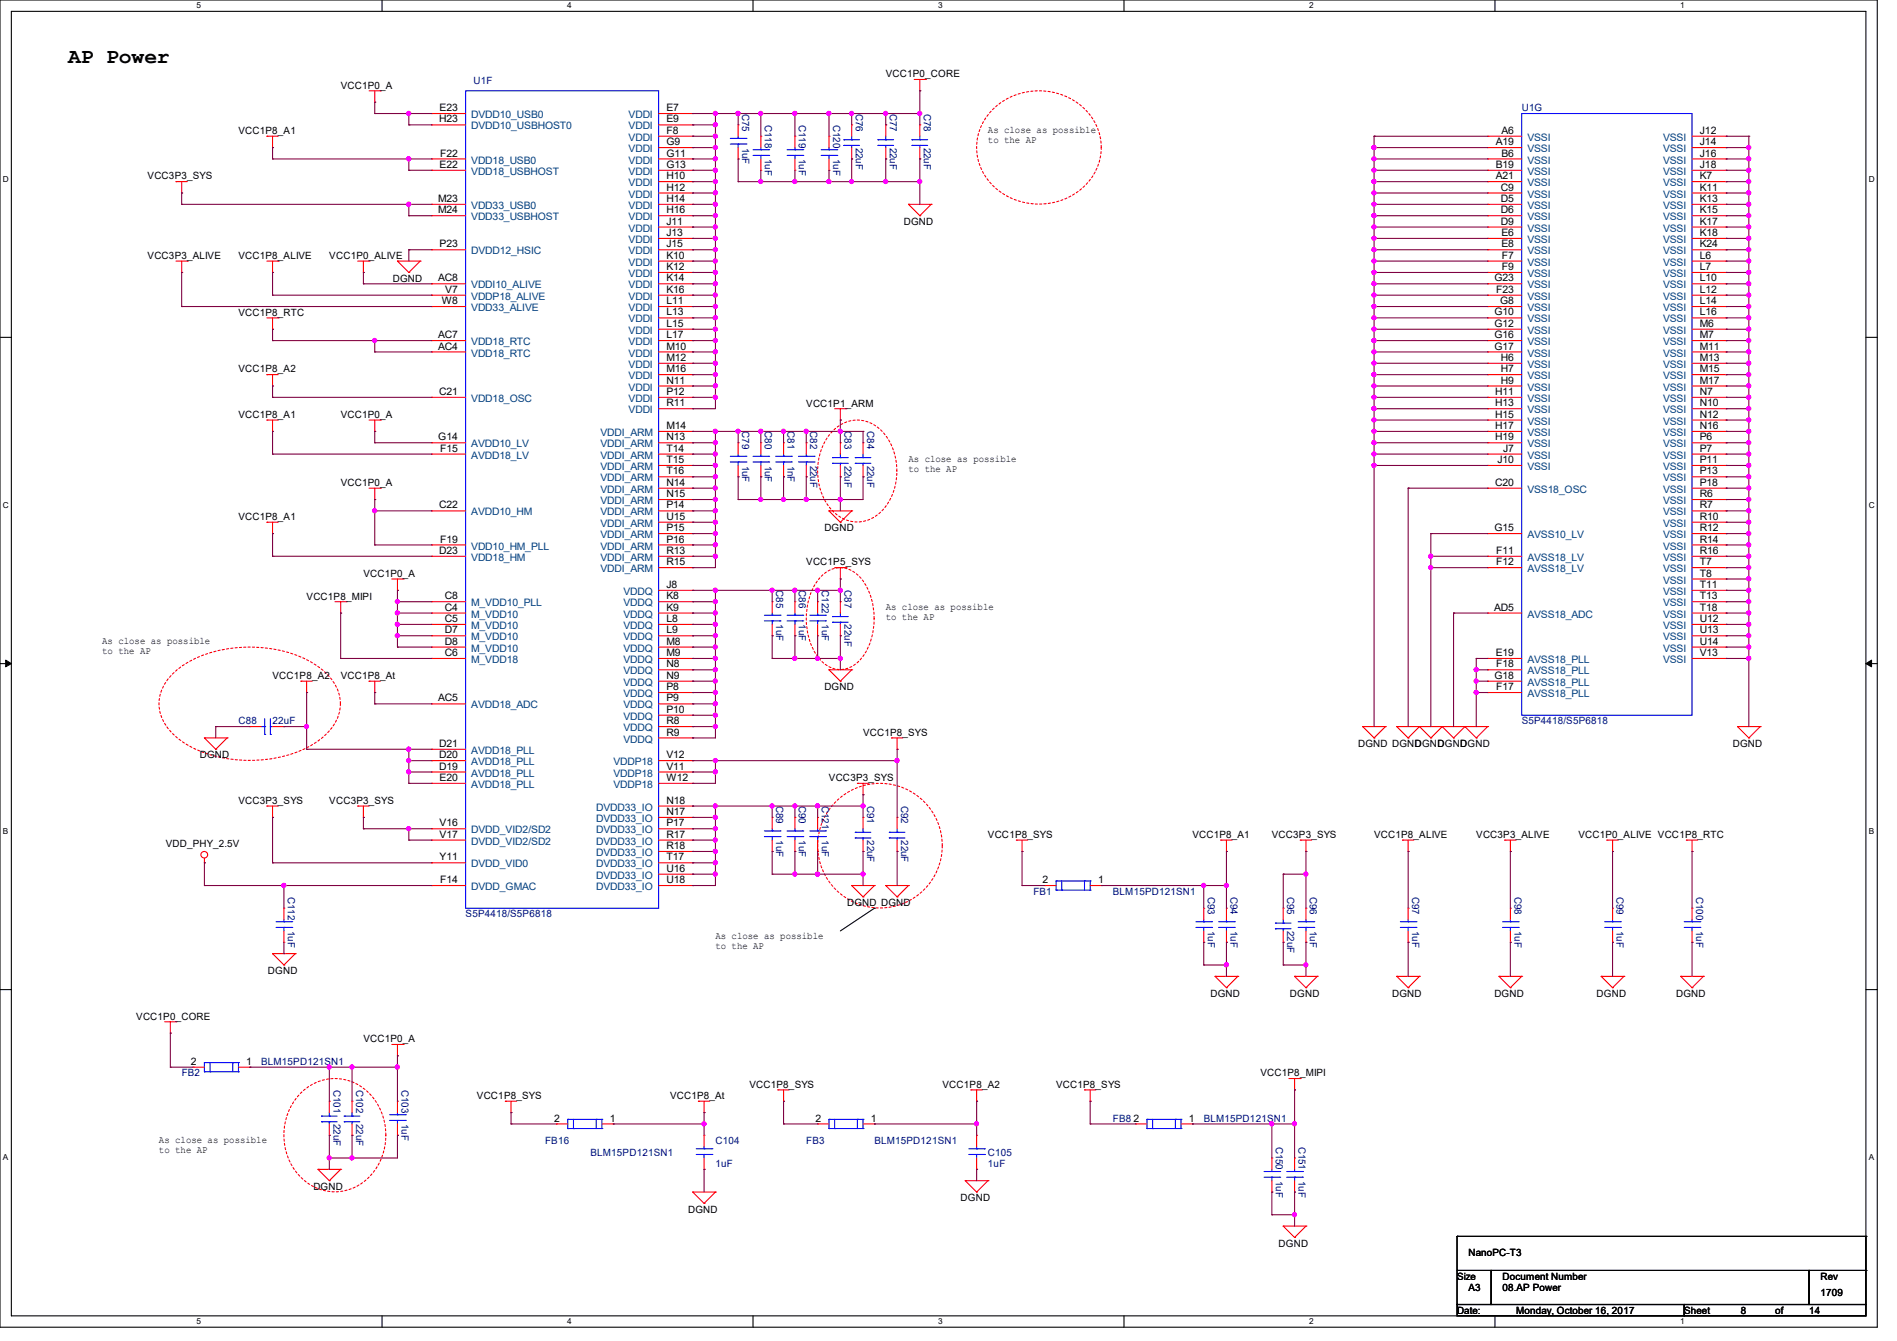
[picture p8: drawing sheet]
<svg xmlns="http://www.w3.org/2000/svg" width="297mm" height="210mm" viewBox="0 0 297 210" stroke-linecap="round" stroke-linejoin="round" font-family="sans-serif">
<defs><g id="words">
<text font-size="3.3" x="10.7" y="9.9">AP Power</text>
<g font-size="1.6">
<text x="53.3" y="13.9">VCC1P0_A</text>
<text x="68.8" y="17.4">E23</text>
<text x="104.3" y="17.4">E7</text>
<text x="138.7" y="12.1">VCC1P0_CORE</text>
<text x="37.3" y="21">VCC1P8_A1</text>
<text x="68.7" y="19.2">H23</text>
<text x="104.3" y="19.2">E9</text>
<text x="104.3" y="21">F8</text>
<text x="104.3" y="22.7">G9</text>
<text x="154.7" y="20.8">As close as possible</text>
<text x="154.7" y="22.4">to the AP</text>
<text x="234.2" y="22.7">A19</text>
<text x="235.1" y="21">A6</text>
<text x="266.1" y="21">J12</text>
<text x="266.1" y="22.7">J14</text>
<text x="23.1" y="28.1">VCC3P3_SYS</text>
<text x="68.8" y="26.3">E22</text>
<text x="68.9" y="24.5">F22</text>
<text x="104.3" y="24.5">G11</text>
<text x="104.3" y="26.3">G13</text>
<text x="104.3" y="28.1">H10</text>
<text x="104.3" y="29.8">H12</text>
<text x="234.2" y="28.1">A21</text>
<text x="234.2" y="26.3">B19</text>
<text x="235" y="29.8">C9</text>
<text x="235.1" y="24.5">B6</text>
<text x="266.1" y="24.5">J16</text>
<text x="266.1" y="26.3">J18</text>
<text x="266.1" y="28.1">K7</text>
<text x="266.1" y="29.8">K11</text>
<text x="68.6" y="31.6">M23</text>
<text x="68.6" y="33.4">M24</text>
<text x="104.3" y="31.6">H14</text>
<text x="104.3" y="33.4">H16</text>
<text x="104.3" y="35.2">J11</text>
<text x="141.5" y="35.2">DGND</text>
<text x="235" y="35.2">D9</text>
<text x="235" y="33.4">D6</text>
<text x="235" y="31.6">D5</text>
<text x="266.1" y="31.6">K13</text>
<text x="266.1" y="33.4">K15</text>
<text x="266.1" y="35.2">K17</text>
<text x="23.1" y="40.6">VCC3P3_ALIVE</text>
<text x="37.3" y="40.6">VCC1P8_ALIVE</text>
<text x="51.6" y="40.6">VCC1P0_ALIVE</text>
<text x="68.8" y="38.7">P23</text>
<text x="104.3" y="37">J13</text>
<text x="104.3" y="38.7">J15</text>
<text x="104.3" y="40.5">K10</text>
<text x="235.1" y="38.7">E8</text>
<text x="235.1" y="37">E6</text>
<text x="235.2" y="40.5">F7</text>
<text x="266.1" y="37">K18</text>
<text x="266.1" y="38.7">K24</text>
<text x="266.1" y="40.5">L6</text>
<text x="61.5" y="44.1">DGND</text>
<text x="68.6" y="44.1">AC8</text>
<text x="69.2" y="47.6">W8</text>
<text x="69.7" y="45.8">V7</text>
<text x="104.3" y="42.3">K12</text>
<text x="104.3" y="44.1">K14</text>
<text x="104.3" y="45.8">K16</text>
<text x="104.3" y="47.6">L11</text>
<text x="234" y="44.1">G23</text>
<text x="234.3" y="45.8">F23</text>
<text x="234.9" y="47.6">G8</text>
<text x="235.2" y="42.3">F9</text>
<text x="266.1" y="42.3">L7</text>
<text x="266.1" y="44.1">L10</text>
<text x="266.1" y="45.8">L12</text>
<text x="266.1" y="47.6">L14</text>
<text x="37.3" y="49.4">VCC1P8_RTC</text>
<text x="68.6" y="53">AC7</text>
<text x="104.3" y="49.4">L13</text>
<text x="104.3" y="51.2">L15</text>
<text x="104.3" y="53">L17</text>
<text x="234" y="53">G16</text>
<text x="234" y="51.2">G12</text>
<text x="234" y="49.4">G10</text>
<text x="266.1" y="49.4">L16</text>
<text x="266.1" y="51.2">M6</text>
<text x="266.1" y="53">M7</text>
<text x="37.3" y="58.3">VCC1P8_A2</text>
<text x="68.6" y="54.7">AC4</text>
<text x="104.3" y="54.7">M10</text>
<text x="104.3" y="56.5">M12</text>
<text x="104.3" y="58.3">M16</text>
<text x="234" y="54.7">G17</text>
<text x="235" y="58.3">H7</text>
<text x="235" y="56.5">H6</text>
<text x="266.1" y="54.7">M11</text>
<text x="266.1" y="56.5">M13</text>
<text x="266.1" y="58.3">M15</text>
<text x="37.3" y="65.4">VCC1P8_A1</text>
<text x="53.3" y="65.4">VCC1P0_A</text>
<text x="68.7" y="61.8">C21</text>
<text x="104.3" y="60.1">N11</text>
<text x="104.3" y="61.8">P12</text>
<text x="104.3" y="63.6">R11</text>
<text x="126.2" y="63.7">VCC1P1_ARM</text>
<text x="234.1" y="65.4">H15</text>
<text x="234.1" y="63.6">H13</text>
<text x="234.1" y="61.8">H11</text>
<text x="235" y="60.1">H9</text>
<text x="266.1" y="60.1">M17</text>
<text x="266.1" y="61.8">N7</text>
<text x="266.1" y="63.6">N10</text>
<text x="266.1" y="65.4">N12</text>
<text x="68.6" y="69">G14</text>
<text x="68.9" y="70.7">F15</text>
<text x="104.3" y="67.2">M14</text>
<text x="104.3" y="69">N13</text>
<text x="104.3" y="70.7">T14</text>
<text x="234.1" y="67.2">H17</text>
<text x="234.1" y="69">H19</text>
<text x="235.3" y="70.7">J7</text>
<text x="266.1" y="67.2">N16</text>
<text x="266.1" y="69">P6</text>
<text x="266.1" y="70.7">P7</text>
<text x="53.3" y="76.1">VCC1P0_A</text>
<text x="104.3" y="72.5">T15</text>
<text x="104.3" y="74.3">T16</text>
<text x="104.3" y="76.1">N14</text>
<text x="104.3" y="77.9">N15</text>
<text x="142.2" y="72.3">As close as possible</text>
<text x="142.2" y="73.9">to the AP</text>
<text x="234.1" y="76.1">C20</text>
<text x="234.4" y="72.5">J10</text>
<text x="266.1" y="72.5">P11</text>
<text x="266.1" y="74.3">P13</text>
<text x="266.1" y="76.1">P18</text>
<text x="266.1" y="77.9">R6</text>
<text x="37.3" y="81.4">VCC1P8_A1</text>
<text x="68.7" y="79.6">C22</text>
<text x="104.3" y="79.6">P14</text>
<text x="104.3" y="81.4">U15</text>
<text x="104.3" y="83.2">P15</text>
<text x="129.1" y="83.2">DGND</text>
<text x="234" y="83.2">G15</text>
<text x="266.1" y="79.6">R7</text>
<text x="266.1" y="81.4">R10</text>
<text x="266.1" y="83.2">R12</text>
<text x="68.7" y="86.7">D23</text>
<text x="68.9" y="85">F19</text>
<text x="104.3" y="85">P16</text>
<text x="104.3" y="86.7">R13</text>
<text x="104.3" y="88.5">R15</text>
<text x="126.2" y="88.6">VCC1P5_SYS</text>
<text x="234.3" y="86.7">F11</text>
<text x="234.3" y="88.5">F12</text>
<text x="266.1" y="85">R14</text>
<text x="266.1" y="86.7">R16</text>
<text x="266.1" y="88.5">T7</text>
<text x="48" y="93.9">VCC1P8_MIPI</text>
<text x="56.9" y="90.3">VCC1P0_A</text>
<text x="69.6" y="95.6">C4</text>
<text x="69.6" y="93.9">C8</text>
<text x="104.3" y="95.6">K9</text>
<text x="104.3" y="93.9">K8</text>
<text x="104.3" y="92.1">J8</text>
<text x="138.7" y="95.5">As close as possible</text>
<text x="233.9" y="95.6">AD5</text>
<text x="266.1" y="90.3">T8</text>
<text x="266.1" y="92.1">T11</text>
<text x="266.1" y="93.9">T13</text>
<text x="266.1" y="95.6">T18</text>
<text x="16" y="100.8">As close as possible</text>
<text x="69.6" y="97.4">C5</text>
<text x="69.6" y="99.2">D7</text>
<text x="69.6" y="101">D8</text>
<text x="104.3" y="101">M8</text>
<text x="104.3" y="99.2">L9</text>
<text x="104.3" y="97.4">L8</text>
<text x="138.7" y="97">to the AP</text>
<text x="266.1" y="97.4">U12</text>
<text x="266.1" y="99.2">U13</text>
<text x="266.1" y="101">U14</text>
<text x="16" y="102.4">to the AP</text>
<text x="42.7" y="106.3">VCC1P8_A2</text>
<text x="53.3" y="106.3">VCC1P8_At</text>
<text x="69.6" y="102.7">C6</text>
<text x="104.3" y="106.3">N9</text>
<text x="104.3" y="104.5">N8</text>
<text x="104.3" y="102.7">M9</text>
<text x="234" y="106.3">G18</text>
<text x="234.2" y="102.7">E19</text>
<text x="234.3" y="104.5">F18</text>
<text x="266.1" y="102.7">V13</text>
<text x="68.6" y="109.9">AC5</text>
<text x="104.3" y="113.4">R8</text>
<text x="104.3" y="111.6">P10</text>
<text x="104.3" y="109.9">P9</text>
<text x="104.3" y="108.1">P8</text>
<text x="129.1" y="108.1">DGND</text>
<text x="234.3" y="108.1">F17</text>
<text x="31.3" y="118.8">DGND</text>
<text x="68.7" y="117">D21</text>
<text x="68.7" y="118.7">D20</text>
<text x="104.3" y="118.7">V12</text>
<text x="104.3" y="115.2">R9</text>
<text x="135.1" y="115.2">VCC1P8_SYS</text>
<text x="212.6" y="117">DGND DGNDGNDGNDGND</text>
<text x="271.3" y="117">DGND</text>
<text x="37.3" y="125.9">VCC3P3_SYS</text>
<text x="51.6" y="125.9">VCC3P3_SYS</text>
<text x="68.7" y="120.5">D19</text>
<text x="68.8" y="122.3">E20</text>
<text x="104.3" y="125.9">N18</text>
<text x="104.3" y="120.5">V11</text>
<text x="104.3" y="122.3">W12</text>
<text x="129.8" y="122.3">VCC3P3_SYS</text>
<text x="68.8" y="129.4">V16</text>
<text x="68.8" y="131.2">V17</text>
<text x="104.3" y="127.6">N17</text>
<text x="104.3" y="129.4">P17</text>
<text x="104.3" y="131.2">R17</text>
<text x="154.7" y="131.2">VCC1P8_SYS</text>
<text x="186.7" y="131.2">VCC1P8_A1</text>
<text x="199.1" y="131.2">VCC3P3_SYS</text>
<text x="215.1" y="131.2">VCC1P8_ALIVE</text>
<text x="231.1" y="131.2">VCC3P3_ALIVE</text>
<text x="247.1" y="131.2">VCC1P0_ALIVE VCC1P8_RTC</text>
<text x="26" y="132.7">VDD_PHY_2.5V</text>
<text x="68.8" y="134.7">Y11</text>
<text x="104.3" y="133">R18</text>
<text x="104.3" y="134.7">T17</text>
<text x="104.3" y="136.5">U16</text>
<text x="68.9" y="138.3">F14</text>
<text x="104.3" y="138.3">U18</text>
<text x="132.6" y="141.9">DGND DGND</text>
<text x="163.2" y="138.3">2</text>
<text x="171.9" y="138.3">1</text>
<text x="112" y="147">As close as possible</text>
<text x="112" y="148.6">to the AP</text>
<text x="42" y="152.6">DGND</text>
<text x="21.3" y="159.7">VCC1P0_CORE</text>
<text x="189.5" y="156.1">DGND</text>
<text x="202" y="156.1">DGND</text>
<text x="218" y="156.1">DGND</text>
<text x="234" y="156.1">DGND</text>
<text x="250" y="156.1">DGND</text>
<text x="262.4" y="156.1">DGND</text>
<text x="29.9" y="166.8">2</text>
<text x="38.6" y="166.8">1</text>
<text x="56.9" y="163.2">VCC1P0_A</text>
<text x="74.7" y="172.1">VCC1P8_SYS</text>
<text x="104.9" y="172.1">VCC1P8_At</text>
<text x="117.3" y="170.3">VCC1P8_SYS</text>
<text x="147.6" y="170.3">VCC1P8_A2</text>
<text x="165.4" y="170.3">VCC1P8_SYS</text>
<text x="197.4" y="168.6">VCC1P8_MIPI</text>
<text x="24.9" y="179">As close as possible</text>
<text x="86.8" y="175.6">2</text>
<text x="95.5" y="175.6">1</text>
<text x="127.7" y="175.6">2</text>
<text x="136.4" y="175.6">1</text>
<text x="177.5" y="175.6">2</text>
<text x="186.1" y="175.6">1</text>
<text x="24.9" y="180.6">to the AP</text>
<text x="49.1" y="186.3">DGND</text>
<text x="107.7" y="189.9">DGND</text>
<text x="150.4" y="188.1">DGND</text>
<text x="200.2" y="195.2">DGND</text>
<text x="229.9" y="196.7">NanoPC-T3</text>
<text x="228.1" y="200.4">Size</text>
<text x="229.9" y="202.2">A3</text>
<text x="235.2" y="200.4">Document Number</text>
<text x="235.2" y="202.2">08.AP Power</text>
<text x="285" y="202.9">1709</text>
<text x="285" y="200.4">Rev</text>
<text x="228.1" y="205.7">Date:</text>
<text x="237.4" y="205.7">Monday, October 16, 2017</text>
<text x="263.7" y="205.7">Sheet</text>
<text x="272.6" y="205.7">8</text>
<text x="277.9" y="205.7">of</text>
<text x="283.2" y="205.7">14</text>
</g>
<g font-size="1.6" fill="#00007f">
<text x="74.1" y="13.2">U1F</text>
<text x="116.2" y="17.8" transform="rotate(90 116.2 17.8)">C75</text>
<text x="134" y="17.8" transform="rotate(90 134 17.8)">C76</text>
<text x="139.3" y="17.8" transform="rotate(90 139.3 17.8)">C77</text>
<text x="144.7" y="17.8" transform="rotate(90 144.7 17.8)">C78</text>
<text x="238.3" y="17.4">U1G</text>
<text x="116.2" y="23.1" transform="rotate(90 116.2 23.1)">1uF</text>
<text x="119.8" y="19.6" transform="rotate(90 119.8 19.6)">C118</text>
<text x="125.1" y="19.6" transform="rotate(90 125.1 19.6)">C119</text>
<text x="130.4" y="19.6" transform="rotate(90 130.4 19.6)">C120</text>
<text x="134" y="23.1" transform="rotate(90 134 23.1)">22uF</text>
<text x="139.3" y="23.1" transform="rotate(90 139.3 23.1)">22uF</text>
<text x="144.7" y="23.1" transform="rotate(90 144.7 23.1)">22uF</text>
<text x="119.8" y="24.9" transform="rotate(90 119.8 24.9)">1uF</text>
<text x="125.1" y="24.9" transform="rotate(90 125.1 24.9)">1uF</text>
<text x="130.4" y="24.9" transform="rotate(90 130.4 24.9)">1uF</text>
<text x="116.2" y="67.6" transform="rotate(90 116.2 67.6)">C79</text>
<text x="119.8" y="67.6" transform="rotate(90 119.8 67.6)">C80</text>
<text x="123.3" y="67.6" transform="rotate(90 123.3 67.6)">C81</text>
<text x="126.9" y="67.6" transform="rotate(90 126.9 67.6)">C82</text>
<text x="132.2" y="67.6" transform="rotate(90 132.2 67.6)">C83</text>
<text x="135.8" y="67.6" transform="rotate(90 135.8 67.6)">C84</text>
<text x="116.2" y="72.9" transform="rotate(90 116.2 72.9)">1uF</text>
<text x="119.8" y="72.9" transform="rotate(90 119.8 72.9)">1uF</text>
<text x="123.3" y="72.9" transform="rotate(90 123.3 72.9)">1nF</text>
<text x="126.9" y="72.9" transform="rotate(90 126.9 72.9)">22uF</text>
<text x="132.2" y="72.9" transform="rotate(90 132.2 72.9)">22uF</text>
<text x="135.8" y="72.9" transform="rotate(90 135.8 72.9)">22uF</text>
<text x="121.5" y="92.5" transform="rotate(90 121.5 92.5)">C85</text>
<text x="125.1" y="92.5" transform="rotate(90 125.1 92.5)">C86</text>
<text x="128.6" y="92.5" transform="rotate(90 128.6 92.5)">C122</text>
<text x="132.2" y="92.5" transform="rotate(90 132.2 92.5)">C87</text>
<text x="121.5" y="97.8" transform="rotate(90 121.5 97.8)">1uF</text>
<text x="125.1" y="97.8" transform="rotate(90 125.1 97.8)">1uF</text>
<text x="128.6" y="97.8" transform="rotate(90 128.6 97.8)">1uF</text>
<text x="132.2" y="97.8" transform="rotate(90 132.2 97.8)">22uF</text>
<text x="37.3" y="113.5">C88</text>
<text x="42.7" y="113.5">22uF</text>
<text x="238.3" y="113.5">S5P4418/S5P6818</text>
<text x="121.5" y="126.2" transform="rotate(90 121.5 126.2)">C89</text>
<text x="121.5" y="131.6" transform="rotate(90 121.5 131.6)">1uF</text>
<text x="125.1" y="126.2" transform="rotate(90 125.1 126.2)">C90</text>
<text x="125.1" y="131.6" transform="rotate(90 125.1 131.6)">1uF</text>
<text x="128.6" y="126.2" transform="rotate(90 128.6 126.2)">C121</text>
<text x="128.6" y="131.6" transform="rotate(90 128.6 131.6)">1uF</text>
<text x="135.8" y="126.2" transform="rotate(90 135.8 126.2)">C91</text>
<text x="135.8" y="131.6" transform="rotate(90 135.8 131.6)">22uF</text>
<text x="141.1" y="126.2" transform="rotate(90 141.1 126.2)">C92</text>
<text x="141.1" y="131.6" transform="rotate(90 141.1 131.6)">22uF</text>
<text x="45.1" y="140.5" transform="rotate(90 45.1 140.5)">C112</text>
<text x="72.9" y="143.7">S5P4418/S5P6818</text>
<text x="161.8" y="140.1">FB1</text>
<text x="174.2" y="140.1">BLM15PD121SN1</text>
<text x="189.1" y="140.5" transform="rotate(90 189.1 140.5)">C93</text>
<text x="192.7" y="140.5" transform="rotate(90 192.7 140.5)">C94</text>
<text x="201.5" y="140.5" transform="rotate(90 201.5 140.5)">C95</text>
<text x="205.1" y="140.5" transform="rotate(90 205.1 140.5)">C96</text>
<text x="221.1" y="140.5" transform="rotate(90 221.1 140.5)">C97</text>
<text x="237.1" y="140.5" transform="rotate(90 237.1 140.5)">C98</text>
<text x="253.1" y="140.5" transform="rotate(90 253.1 140.5)">C99</text>
<text x="265.6" y="140.5" transform="rotate(90 265.6 140.5)">C100</text>
<text x="45.1" y="145.8" transform="rotate(90 45.1 145.8)">1uF</text>
<text x="189.1" y="145.8" transform="rotate(90 189.1 145.8)">1uF</text>
<text x="192.7" y="145.8" transform="rotate(90 192.7 145.8)">1uF</text>
<text x="201.5" y="145.8" transform="rotate(90 201.5 145.8)">22uF</text>
<text x="205.1" y="145.8" transform="rotate(90 205.1 145.8)">1uF</text>
<text x="221.1" y="145.8" transform="rotate(90 221.1 145.8)">1uF</text>
<text x="237.1" y="145.8" transform="rotate(90 237.1 145.8)">1uF</text>
<text x="253.1" y="145.8" transform="rotate(90 253.1 145.8)">1uF</text>
<text x="265.6" y="145.8" transform="rotate(90 265.6 145.8)">1uF</text>
<text x="40.9" y="166.8">BLM15PD121SN1</text>
<text x="28.4" y="168.6">FB2</text>
<text x="52.2" y="170.7" transform="rotate(90 52.2 170.7)">C101</text>
<text x="55.8" y="170.7" transform="rotate(90 55.8 170.7)">C102</text>
<text x="62.9" y="170.7" transform="rotate(90 62.9 170.7)">C103</text>
<text x="52.2" y="176" transform="rotate(90 52.2 176)">22uF</text>
<text x="55.8" y="176" transform="rotate(90 55.8 176)">22uF</text>
<text x="62.9" y="176" transform="rotate(90 62.9 176)">1uF</text>
<text x="85.3" y="179.2">FB16</text>
<text x="112" y="179.2">C104</text>
<text x="126.2" y="179.2">FB3</text>
<text x="136.9" y="179.2">BLM15PD121SN1</text>
<text x="174.2" y="175.7">FB8</text>
<text x="188.5" y="175.7">BLM15PD121SN1</text>
<text x="199.8" y="179.6" transform="rotate(90 199.8 179.6)">C150</text>
<text x="203.3" y="179.6" transform="rotate(90 203.3 179.6)">C151</text>
<text x="92.5" y="181">BLM15PD121SN1</text>
<text x="112" y="182.8">1uF</text>
<text x="154.7" y="181">C105</text>
<text x="154.7" y="182.8">1uF</text>
<text x="199.8" y="184.9" transform="rotate(90 199.8 184.9)">1uF</text>
<text x="203.3" y="184.9" transform="rotate(90 203.3 184.9)">1uF</text>
</g>
<g font-size="1.6" fill="#003f7f">
<text x="73.8" y="18.5">DVDD10_USB0</text>
<text x="73.8" y="20.3">DVDD10_USBHOST0</text>
<text x="98.4" y="18.5">VDDI</text>
<text x="98.4" y="20.3">VDDI</text>
<text x="98.4" y="22.1">VDDI</text>
<text x="98.4" y="23.8">VDDI</text>
<text x="239.1" y="23.8">VSSI</text>
<text x="239.1" y="22.1">VSSI</text>
<text x="260.4" y="22.1">VSSI</text>
<text x="260.4" y="23.8">VSSI</text>
<text x="73.8" y="25.6">VDD18_USB0</text>
<text x="73.8" y="27.4">VDD18_USBHOST</text>
<text x="98.4" y="25.6">VDDI</text>
<text x="98.4" y="27.4">VDDI</text>
<text x="98.4" y="29.2">VDDI</text>
<text x="239.1" y="29.2">VSSI</text>
<text x="239.1" y="27.4">VSSI</text>
<text x="239.1" y="25.6">VSSI</text>
<text x="260.4" y="25.6">VSSI</text>
<text x="260.4" y="27.4">VSSI</text>
<text x="260.4" y="29.2">VSSI</text>
<text x="73.8" y="32.7">VDD33_USB0</text>
<text x="73.8" y="34.5">VDD33_USBHOST</text>
<text x="98.4" y="30.9">VDDI</text>
<text x="98.4" y="32.7">VDDI</text>
<text x="98.4" y="34.5">VDDI</text>
<text x="239.1" y="34.5">VSSI</text>
<text x="239.1" y="32.7">VSSI</text>
<text x="239.1" y="30.9">VSSI</text>
<text x="260.4" y="30.9">VSSI</text>
<text x="260.4" y="32.7">VSSI</text>
<text x="260.4" y="34.5">VSSI</text>
<text x="73.8" y="39.8">DVDD12_HSIC</text>
<text x="98.4" y="36.3">VDDI</text>
<text x="98.4" y="38.1">VDDI</text>
<text x="98.4" y="39.8">VDDI</text>
<text x="98.4" y="41.6">VDDI</text>
<text x="239.1" y="41.6">VSSI</text>
<text x="239.1" y="39.8">VSSI</text>
<text x="239.1" y="38.1">VSSI</text>
<text x="239.1" y="36.3">VSSI</text>
<text x="260.4" y="36.3">VSSI</text>
<text x="260.4" y="38.1">VSSI</text>
<text x="260.4" y="39.8">VSSI</text>
<text x="260.4" y="41.6">VSSI</text>
<text x="73.8" y="46.9">VDDP18_ALIVE</text>
<text x="73.8" y="45.2">VDDI10_ALIVE</text>
<text x="98.4" y="43.4">VDDI</text>
<text x="98.4" y="45.2">VDDI</text>
<text x="98.4" y="46.9">VDDI</text>
<text x="239.1" y="46.9">VSSI</text>
<text x="239.1" y="45.2">VSSI</text>
<text x="239.1" y="43.4">VSSI</text>
<text x="260.4" y="43.4">VSSI</text>
<text x="260.4" y="45.2">VSSI</text>
<text x="260.4" y="46.9">VSSI</text>
<text x="73.8" y="48.7">VDD33_ALIVE</text>
<text x="98.4" y="48.7">VDDI</text>
<text x="98.4" y="50.5">VDDI</text>
<text x="98.4" y="52.3">VDDI</text>
<text x="239.1" y="52.3">VSSI</text>
<text x="239.1" y="50.5">VSSI</text>
<text x="239.1" y="48.7">VSSI</text>
<text x="260.4" y="48.7">VSSI</text>
<text x="260.4" y="50.5">VSSI</text>
<text x="260.4" y="52.3">VSSI</text>
<text x="73.8" y="54.1">VDD18_RTC</text>
<text x="73.8" y="55.8">VDD18_RTC</text>
<text x="98.4" y="54.1">VDDI</text>
<text x="98.4" y="55.8">VDDI</text>
<text x="98.4" y="57.6">VDDI</text>
<text x="98.4" y="59.4">VDDI</text>
<text x="239.1" y="59.4">VSSI</text>
<text x="239.1" y="57.6">VSSI</text>
<text x="239.1" y="55.8">VSSI</text>
<text x="239.1" y="54.1">VSSI</text>
<text x="260.4" y="54.1">VSSI</text>
<text x="260.4" y="55.8">VSSI</text>
<text x="260.4" y="57.6">VSSI</text>
<text x="260.4" y="59.4">VSSI</text>
<text x="73.8" y="63">VDD18_OSC</text>
<text x="98.4" y="61.2">VDDI</text>
<text x="98.4" y="63">VDDI</text>
<text x="98.4" y="64.7">VDDI</text>
<text x="239.1" y="64.7">VSSI</text>
<text x="239.1" y="63">VSSI</text>
<text x="239.1" y="61.2">VSSI</text>
<text x="260.4" y="61.2">VSSI</text>
<text x="260.4" y="63">VSSI</text>
<text x="260.4" y="64.7">VSSI</text>
<text x="73.8" y="70.1">AVDD10_LV</text>
<text x="73.8" y="71.8">AVDD18_LV</text>
<text x="94" y="68.3">VDDI_ARM</text>
<text x="94" y="70.1">VDDI_ARM</text>
<text x="94" y="71.8">VDDI_ARM</text>
<text x="239.1" y="68.3">VSSI</text>
<text x="239.1" y="66.5">VSSI</text>
<text x="239.1" y="70.1">VSSI</text>
<text x="239.1" y="71.8">VSSI</text>
<text x="260.4" y="66.5">VSSI</text>
<text x="260.4" y="68.3">VSSI</text>
<text x="260.4" y="70.1">VSSI</text>
<text x="260.4" y="71.8">VSSI</text>
<text x="94" y="73.6">VDDI_ARM</text>
<text x="94" y="75.4">VDDI_ARM</text>
<text x="94" y="77.2">VDDI_ARM</text>
<text x="239.1" y="77.2">VSS18_OSC</text>
<text x="239.1" y="73.6">VSSI</text>
<text x="260.4" y="73.6">VSSI</text>
<text x="260.4" y="75.4">VSSI</text>
<text x="260.4" y="77.2">VSSI</text>
<text x="73.8" y="80.7">AVDD10_HM</text>
<text x="94" y="79">VDDI_ARM</text>
<text x="94" y="80.7">VDDI_ARM</text>
<text x="94" y="82.5">VDDI_ARM</text>
<text x="260.4" y="79">VSSI</text>
<text x="260.4" y="80.7">VSSI</text>
<text x="260.4" y="82.5">VSSI</text>
<text x="73.8" y="86.1">VDD10_HM_PLL</text>
<text x="73.8" y="87.8">VDD18_HM</text>
<text x="94" y="84.3">VDDI_ARM</text>
<text x="94" y="86.1">VDDI_ARM</text>
<text x="94" y="87.8">VDDI_ARM</text>
<text x="94" y="89.6">VDDI_ARM</text>
<text x="239.1" y="84.3">AVSS10_LV</text>
<text x="239.1" y="87.8">AVSS18_LV</text>
<text x="239.1" y="89.6">AVSS18_LV</text>
<text x="260.4" y="84.3">VSSI</text>
<text x="260.4" y="86.1">VSSI</text>
<text x="260.4" y="87.8">VSSI</text>
<text x="260.4" y="89.6">VSSI</text>
<text x="73.8" y="95">M_VDD10_PLL</text>
<text x="97.6" y="95">VDDQ</text>
<text x="97.6" y="93.2">VDDQ</text>
<text x="260.4" y="91.4">VSSI</text>
<text x="260.4" y="93.2">VSSI</text>
<text x="260.4" y="95">VSSI</text>
<text x="73.8" y="96.7">M_VDD10</text>
<text x="73.8" y="98.5">M_VDD10</text>
<text x="73.8" y="100.3">M_VDD10</text>
<text x="97.6" y="100.3">VDDQ</text>
<text x="97.6" y="98.5">VDDQ</text>
<text x="97.6" y="96.7">VDDQ</text>
<text x="239.1" y="96.7">AVSS18_ADC</text>
<text x="260.4" y="96.7">VSSI</text>
<text x="260.4" y="98.5">VSSI</text>
<text x="260.4" y="100.3">VSSI</text>
<text x="73.8" y="102.1">M_VDD10</text>
<text x="73.8" y="103.8">M_VDD18</text>
<text x="97.6" y="107.4">VDDQ</text>
<text x="97.6" y="105.6">VDDQ</text>
<text x="97.6" y="103.8">VDDQ</text>
<text x="97.6" y="102.1">VDDQ</text>
<text x="239.1" y="103.8">AVSS18_PLL</text>
<text x="239.1" y="105.6">AVSS18_PLL</text>
<text x="239.1" y="107.4">AVSS18_PLL</text>
<text x="260.4" y="102.1">VSSI</text>
<text x="260.4" y="103.8">VSSI</text>
<text x="73.8" y="111">AVDD18_ADC</text>
<text x="97.6" y="112.7">VDDQ</text>
<text x="97.6" y="111">VDDQ</text>
<text x="97.6" y="109.2">VDDQ</text>
<text x="239.1" y="109.2">AVSS18_PLL</text>
<text x="73.8" y="118.1">AVDD18_PLL</text>
<text x="73.8" y="119.8">AVDD18_PLL</text>
<text x="96.1" y="119.8">VDDP18</text>
<text x="97.6" y="116.3">VDDQ</text>
<text x="97.6" y="114.5">VDDQ</text>
<text x="73.8" y="121.6">AVDD18_PLL</text>
<text x="73.8" y="123.4">AVDD18_PLL</text>
<text x="96.1" y="121.6">VDDP18</text>
<text x="96.1" y="123.4">VDDP18</text>
<text x="73.8" y="130.5">DVDD_VID2/SD2</text>
<text x="93.3" y="127">DVDD33_IO</text>
<text x="93.3" y="128.7">DVDD33_IO</text>
<text x="93.3" y="130.5">DVDD33_IO</text>
<text x="73.8" y="132.3">DVDD_VID2/SD2</text>
<text x="73.8" y="135.8">DVDD_VID0</text>
<text x="93.3" y="132.3">DVDD33_IO</text>
<text x="93.3" y="134.1">DVDD33_IO</text>
<text x="93.3" y="135.8">DVDD33_IO</text>
<text x="93.3" y="137.6">DVDD33_IO</text>
<text x="73.8" y="139.4">DVDD_GMAC</text>
<text x="93.3" y="139.4">DVDD33_IO</text>
</g>
<g font-size="1.3">
<text x="30.8" y="1.3">5</text>
<text x="88.8" y="1.3">4</text>
<text x="146.9" y="1.3">3</text>
<text x="205" y="1.3">2</text>
<text x="263.1" y="1.3">1</text>
<text x=".5" y="28.4">D</text>
<text x="292.6" y="28.4">D</text>
<text x=".5" y="79.5">C</text>
<text x="292.6" y="79.5">C</text>
<text x=".5" y="130.6">B</text>
<text x="292.6" y="130.6">B</text>
<text x=".5" y="181.7">A</text>
<text x="292.6" y="181.7">A</text>
<text x="30.8" y="207.4">5</text>
<text x="88.8" y="207.4">4</text>
<text x="146.9" y="207.4">3</text>
<text x="205" y="207.4">2</text>
<text x="263.1" y="207.4">1</text>
</g>
</g></defs>
<path d="M0 0h293.9v207.9h-293.9zM1.8 1.8h290.3v204.3h-290.3z" fill="none" stroke="#000" stroke-width=".17"/>
<g fill="#fff">
<path d="M30.8 .2h.7v1.4h-.7z"/>
<path d="M30.8 206.2h.7v1.4h-.7z"/>
</g>
<path d="M59.8 0v1.8M59.8 206.1v1.8" fill="none" stroke="#000" stroke-width=".17"/>
<g fill="#fff">
<path d="M88.8 .2h.7v1.4h-.7z"/>
<path d="M88.8 206.2h.7v1.4h-.7z"/>
</g>
<path d="M117.9 0v1.8M117.9 206.1v1.8" fill="none" stroke="#000" stroke-width=".17"/>
<g fill="#fff">
<path d="M146.9 .2h.7v1.4h-.7z"/>
<path d="M146.9 206.2h.7v1.4h-.7z"/>
</g>
<path d="M176 0v1.8M176 206.1v1.8" fill="none" stroke="#000" stroke-width=".17"/>
<g fill="#fff">
<path d="M205 .2h.7v1.4h-.7z"/>
<path d="M205 206.2h.7v1.4h-.7z"/>
</g>
<path d="M234.1 0v1.8M234.1 206.1v1.8" fill="none" stroke="#000" stroke-width=".17"/>
<g fill="#fff">
<path d="M263.1 .2h.6v1.4h-.6z"/>
<path d="M263.1 206.2h.6v1.4h-.6z"/>
<path d="M.5 27.3h.9v1.4h-.9z"/>
<path d="M292.6 27.3h.9v1.4h-.9z"/>
<path d="M.5 78.4h.9v1.4h-.9z"/>
<path d="M292.6 78.4h.9v1.4h-.9z"/>
</g>
<path d="M0 52.8h1.8M292.1 52.8h1.8" fill="none" stroke="#000" stroke-width=".17"/>
<g fill="#fff">
<path d="M.5 129.5h.8v1.4h-.8z"/>
<path d="M292.6 129.5h.8v1.4h-.8z"/>
</g>
<path d="M0 103.9h1.8M292.1 103.9h1.8" fill="none" stroke="#000" stroke-width=".17"/>
<path d="M.9 103.4l.9 .5-.9 .5zM292.1 103.9l.9-.5v1z" fill="#000" stroke="#000" stroke-width=".16"/>
<g fill="#fff">
<path d="M.5 180.5h.8v1.4h-.8z"/>
<path d="M292.6 180.5h.8v1.4h-.8z"/>
</g>
<g fill="none" stroke="#000" stroke-width=".17">
<path d="M0 155h1.8M136.9 142.2h.1M136.9 142.2l-5.3 3.6M292.1 155h1.8M228.1 199h5.4v5.3h-5.4zM228.1 193.6h.1M228.1 193.6v5.4M228.1 193.6h64M233.5 199h49.8v5.3h-49.8zM283.3 199h8.8v5.3h-8.8zM292.1 193.6h.1M292.1 199h.1"/>
<path d="M292.1 193.6v5.4M228.1 204.3h35.6v1.8h-35.6zM263.7 204.3h28.4v1.8h-28.4z"/>
</g>
<g fill="none" stroke="#f00" stroke-width=".17" stroke-dasharray=".3">
<path d="M155.4 17.2a10.3 10.3 0 0 1 15.9 1.7 8.5 8.5 0 0 1-4 12 10.1 10.1 0 0 1-13.7-4.6 8.2 8.2 0 0 1 1.8-9.1zM130.1 67.7a5.2 5.2 0 0 1 8.2 0 9.4 9.4 0 0 1-.7 12.8 5.3 5.3 0 0 1-8.1-1.5 9.7 9.7 0 0 1 .6-11.3zM128.7 90.2a4 4 0 0 1 6.3 .7 10.8 10.8 0 0 1 0 12 4.1 4.1 0 0 1-6.9 0 10.8 10.8 0 0 1 0-12zM27.1 105.5a16.6 16.6 0 0 1 10.3-4.1 19.3 19.3 0 0 1 12.8 3.3 6.9 6.9 0 0 1 3 6.5 8.2 8.2 0 0 1-4.1 5.3 20.7 20.7 0 0 1-20 0 7.9 7.9 0 0 1-4.2-6.3 6.6 6.6 0 0 1 2.2-4.7zM46.8 171.5a7.5 7.5 0 0 1 12.5 1.8 9.3 9.3 0 0 1-3.8 12.7 7.7 7.7 0 0 1-10.4-4.8 9.6 9.6 0 0 1 1.7-9.7z"/>
<circle cx="137.8" cy="132.4" r="9.8"/>
</g>
<g fill="none" stroke="#f00" stroke-width=".17">
<path d="M57.8 14.2h1.8M58.7 16h.1M58.7 14.2v1.8M59.6 14.2h.1M67.6 17.8h.1M67.6 19.6h.1M67.6 17.8h5.3M67.6 19.6h5.3M103.1 17.8h5.4M103.1 19.6h5.4M108.5 17.8h.1M108.5 19.6h.1"/>
<path d="M115.6 19.6h.1M115.6 19.6v1.7M133.4 19.6h.1M133.4 19.6v1.7M138.7 19.6h.1M138.7 19.6v1.7M143.1 12.4h1.8M144 14.2h.1M144 19.6h.1M144 12.4v1.8M144 19.6v1.7M144.9 12.4h.1"/>
<path d="M27.6 28.4h.1M27.6 28.4h1.7M28.4 30.2h.1M28.4 28.4v1.8M41.8 21.3h.1M41.8 21.3h1.8M42.7 23.1h.1M42.7 21.3v1.8M67.6 39.1h.1M67.6 32h.1M67.6 24.9h.1M67.6 33.8h.1"/>
<path d="M67.6 26.7h.1M67.6 32h5.3M67.6 39.1h5.3M67.6 33.8h5.3M67.6 26.7h5.3M67.6 24.9h5.3M103.1 21.3h5.4M103.1 28.4h5.4M103.1 32h5.4M103.1 39.1h5.4M103.1 37.3h5.4M103.1 35.6h5.4"/>
<path d="M103.1 33.8h5.4M103.1 30.2h5.4M103.1 26.7h5.4M103.1 24.9h5.4M103.1 23.1h5.4M108.5 21.3h.1M108.5 23.1h.1M108.5 24.9h.1M108.5 26.7h.1M108.5 28.4h.1M108.5 30.2h.1M108.5 32h.1"/>
<path d="M108.5 33.8h.1M108.5 35.6h.1M108.5 37.3h.1M108.5 39.1h.1M115.6 24.9h.1M115.6 23.1v1.8M119.1 21.3h.1M119.1 26.7h.1M119.1 21.3v1.8M119.1 24.9v1.8M124.5 21.3h.1M124.5 26.7h.1"/>
<path d="M124.5 21.3v1.8M124.5 24.9v1.8M129.8 21.3h.1M129.8 26.7h.1M129.8 21.3v1.8M129.8 24.9v1.8M133.4 24.9h.1M133.4 23.1v1.8M138.7 24.9h.1M138.7 23.1v1.8M142.2 32h.1M142.2 32h3.6"/>
<path d="M142.2 32l1.8 1.8M144 33.8h.1M144 24.9h.1M144 23.1v1.8M145.8 32h.1M145.8 32l-1.8 1.8M232.9 39.1h.1M232.9 37.3h.1M232.9 35.6h.1M232.9 33.8h.1M232.9 32h.1M232.9 30.2h.1"/>
<path d="M232.9 28.4h.1M232.9 26.7h.1M232.9 24.9h.1M232.9 23.1h.1M232.9 21.3h.1M232.9 21.3h5.4M232.9 28.4h5.4M232.9 32h5.4M232.9 39.1h5.4M232.9 37.3h5.4M232.9 35.6h5.4M232.9 33.8h5.4"/>
<path d="M232.9 30.2h5.4M232.9 26.7h5.4M232.9 24.9h5.4M232.9 23.1h5.4M264.9 21.3h5.4M264.9 28.4h5.4M264.9 32h5.4M264.9 39.1h5.4M264.9 37.3h5.4M264.9 35.6h5.4M264.9 33.8h5.4M264.9 30.2h5.4"/>
<path d="M264.9 26.7h5.4M264.9 24.9h5.4M264.9 23.1h5.4M270.3 21.3h.1M270.3 23.1h.1M270.3 24.9h.1M270.3 26.7h.1M270.3 28.4h.1M270.3 30.2h.1M270.3 32h.1M270.3 33.8h.1M270.3 35.6h.1"/>
<path d="M270.3 37.3h.1M270.3 39.1h.1M27.6 40.9h1.7M28.4 42.7h.1M28.4 40.9v1.8M29.3 40.9h.1M41.8 58.7h.1M41.8 40.9h1.8M41.8 49.8h1.8M41.8 58.7h1.8M42.7 42.7h.1M42.7 51.6h.1"/>
<path d="M42.7 40.9v1.8M42.7 49.8v1.8M42.7 58.7v1.8M43.6 40.9h.1M43.6 49.8h.1M56 40.9h1.8M56.9 42.7h.1M56.9 40.9v1.8M57.8 40.9h.1M62.2 40.9h.1M62.2 40.9h3.6M62.2 40.9l1.8 1.8"/>
<path d="M64 42.7h.1M65.8 40.9h.1M65.8 40.9l-1.8 1.8M67.6 46.2h.1M67.6 48h.1M67.6 44.4h.1M67.6 53.3h.1M67.6 55.1h.1M67.6 55.1h5.3M67.6 53.3h5.3M67.6 48h5.3M67.6 46.2h5.3"/>
<path d="M67.6 44.4h5.3M103.1 40.9h5.4M103.1 49.8h5.4M103.1 58.7h5.4M103.1 56.9h5.4M103.1 55.1h5.4M103.1 53.3h5.4M103.1 51.6h5.4M103.1 48h5.4M103.1 46.2h5.4M103.1 44.4h5.4M103.1 42.7h5.4"/>
<path d="M108.5 40.9h.1M108.5 42.7h.1M108.5 44.4h.1M108.5 46.2h.1M108.5 48h.1M108.5 49.8h.1M108.5 51.6h.1M108.5 53.3h.1M108.5 55.1h.1M108.5 56.9h.1M108.5 58.7h.1M232.9 58.7h.1"/>
<path d="M232.9 56.9h.1M232.9 55.1h.1M232.9 53.3h.1M232.9 51.6h.1M232.9 49.8h.1M232.9 48h.1M232.9 46.2h.1M232.9 44.4h.1M232.9 42.7h.1M232.9 40.9h.1M232.9 40.9h5.4M232.9 49.8h5.4"/>
<path d="M232.9 58.7h5.4M232.9 56.9h5.4M232.9 55.1h5.4M232.9 53.3h5.4M232.9 51.6h5.4M232.9 48h5.4M232.9 46.2h5.4M232.9 44.4h5.4M232.9 42.7h5.4M264.9 40.9h5.4M264.9 49.8h5.4M264.9 58.7h5.4"/>
<path d="M264.9 56.9h5.4M264.9 55.1h5.4M264.9 53.3h5.4M264.9 51.6h5.4M264.9 48h5.4M264.9 46.2h5.4M264.9 44.4h5.4M264.9 42.7h5.4M270.3 40.9h.1M270.3 42.7h.1M270.3 44.4h.1M270.3 46.2h.1"/>
<path d="M270.3 48h.1M270.3 49.8h.1M270.3 51.6h.1M270.3 53.3h.1M270.3 55.1h.1M270.3 56.9h.1M270.3 58.7h.1M41.8 65.8h.1M41.8 65.8h1.8M42.7 60.5h.1M42.7 67.6h.1M42.7 65.8v1.8"/>
<path d="M57.8 65.8h1.8M57.8 76.5h1.8M58.7 67.6h.1M58.7 78.2h.1M58.7 65.8v1.8M58.7 76.5v1.7M59.6 65.8h.1M59.6 76.5h.1M67.6 62.2h.1M67.6 69.3h.1M67.6 71.1h.1M67.6 62.2h5.3"/>
<path d="M67.6 69.3h5.3M67.6 71.1h5.3M103.1 64h5.4M103.1 76.5h5.4M103.1 67.6h5.4M103.1 62.2h5.4M103.1 60.5h5.4M103.1 69.3h5.4M103.1 71.1h5.4M103.1 72.9h5.4M103.1 74.7h5.4M103.1 78.2h5.4"/>
<path d="M108.5 60.5h.1M108.5 62.2h.1M108.5 64h.1M108.5 67.6h.1M108.5 69.3h.1M108.5 71.1h.1M108.5 72.9h.1M108.5 74.7h.1M108.5 76.5h.1M108.5 78.2h.1M115.6 69.3h.1M115.6 74.7h.1"/>
<path d="M115.6 69.3v1.8M115.6 72.9v1.8M119.1 69.3h.1M119.1 74.7h.1M119.1 69.3v1.8M119.1 72.9v1.8M122.7 69.3h.1M122.7 74.7h.1M122.7 69.3v1.8M122.7 72.9v1.8M126.2 69.3h.1M126.2 74.7h.1"/>
<path d="M126.2 69.3v1.8M126.2 72.9v1.8M130.7 64h1.8M131.6 65.8h.1M131.6 74.7h.1M131.6 69.3h.1M131.6 64v1.8M131.6 69.3v1.8M131.6 72.9v1.8M132.5 64h.1M135.1 74.7h.1M135.1 69.3h.1"/>
<path d="M135.1 69.3v1.8M135.1 72.9v1.8M232.9 67.6h.1M232.9 65.8h.1M232.9 64h.1M232.9 62.2h.1M232.9 60.5h.1M232.9 76.5h.1M232.9 69.3h.1M232.9 71.1h.1M232.9 72.9h.1M232.9 64h5.4"/>
<path d="M232.9 65.8h5.4M232.9 76.5h5.4M232.9 67.6h5.4M232.9 62.2h5.4M232.9 60.5h5.4M232.9 69.3h5.4M232.9 71.1h5.4M232.9 72.9h5.4M264.9 64h5.4M264.9 65.8h5.4M264.9 76.5h5.4M264.9 67.6h5.4"/>
<path d="M264.9 62.2h5.4M264.9 60.5h5.4M264.9 69.3h5.4M264.9 71.1h5.4M264.9 72.9h5.4M264.9 74.7h5.4M264.9 78.2h5.4M270.3 60.5h.1M270.3 62.2h.1M270.3 64h.1M270.3 65.8h.1M270.3 67.6h.1"/>
<path d="M270.3 69.3h.1M270.3 71.1h.1M270.3 72.9h.1M270.3 74.7h.1M270.3 76.5h.1M270.3 78.2h.1M41.8 81.8h.1M41.8 81.8h1.8M42.7 83.6h.1M42.7 81.8v1.8M52.5 94.2h1.7M53.3 96h.1"/>
<path d="M53.3 94.2v1.8M54.2 94.2h.1M61.3 90.7h1.8M62.2 92.5h.1M62.2 90.7v1.8M63.1 90.7h.1M67.6 80h.1M67.6 85.3h.1M67.6 87.1h.1M67.6 96h.1M67.6 97.8h.1M67.6 99.6h.1"/>
<path d="M67.6 94.2h.1M67.6 80h5.3M67.6 94.2h5.3M67.6 85.3h5.3M67.6 87.1h5.3M67.6 96h5.3M67.6 97.8h5.3M67.6 99.6h5.3M103.1 81.8h5.4M103.1 88.9h5.4M103.1 80h5.4M103.1 94.2h5.4"/>
<path d="M103.1 83.6h5.4M103.1 85.3h5.4M103.1 87.1h5.4M103.1 92.5h5.4M103.1 96h5.4M103.1 97.8h5.4M103.1 99.6h5.4M108.5 80h.1M108.5 81.8h.1M108.5 83.6h.1M108.5 85.3h.1M108.5 87.1h.1"/>
<path d="M108.5 88.9h.1M108.5 99.6h.1M108.5 97.8h.1M108.5 96h.1M108.5 94.2h.1M108.5 92.5h.1M120.9 94.2h.1M120.9 99.6h.1M120.9 94.2v1.8M120.9 97.8v1.8M124.5 94.2h.1M124.5 99.6h.1"/>
<path d="M124.5 94.2v1.8M124.5 97.8v1.8M128 94.2h.1M128 99.6h.1M128 94.2v1.8M128 97.8v1.8M129.8 80h.1M129.8 80h3.6M129.8 80l1.8 1.8M130.7 88.9h1.8M131.6 90.7h.1M131.6 81.8h.1"/>
<path d="M131.6 99.6h.1M131.6 94.2h.1M131.6 88.9v1.8M131.6 94.2v1.8M131.6 97.8v1.8M132.5 88.9h.1M133.4 80h.1M133.4 80l-1.8 1.8M232.9 83.6h.1M232.9 87.1h.1M232.9 88.9h.1M232.9 96h.1"/>
<path d="M232.9 88.9h5.4M232.9 83.6h5.4M232.9 87.1h5.4M232.9 96h5.4M264.9 81.8h5.4M264.9 88.9h5.4M264.9 80h5.4M264.9 90.7h5.4M264.9 94.2h5.4M264.9 83.6h5.4M264.9 85.3h5.4M264.9 87.1h5.4"/>
<path d="M264.9 92.5h5.4M264.9 96h5.4M264.9 97.8h5.4M264.9 99.6h5.4M270.3 80h.1M270.3 81.8h.1M270.3 83.6h.1M270.3 85.3h.1M270.3 87.1h.1M270.3 88.9h.1M270.3 90.7h.1M270.3 92.5h.1"/>
<path d="M270.3 94.2h.1M270.3 96h.1M270.3 97.8h.1M270.3 99.6h.1M32 115.6h.1M32 115.6h3.6M32 115.6l1.8 1.7M33.8 117.3h.1M35.6 115.6h.1M35.6 115.6l-1.8 1.7M39.1 113.8h.1M39.1 113.8h1.8"/>
<path d="M42.7 113.8h1.8M44.5 113.8h.1M47.1 106.7h.1M47.1 106.7h1.8M48 108.5h.1M48 106.7v1.8M57.8 106.7h.1M57.8 106.7h1.8M58.7 108.5h.1M58.7 106.7v1.8M67.6 101.3h.1M67.6 103.1h.1"/>
<path d="M67.6 110.2h.1M67.6 117.3h.1M67.6 119.1h.1M67.6 101.3h5.3M67.6 103.1h5.3M67.6 119.1h5.3M67.6 110.2h5.3M67.6 117.3h5.3M103.1 115.6h5.4M103.1 106.7h5.4M103.1 113.8h5.4M103.1 104.9h5.4"/>
<path d="M103.1 101.3h5.4M103.1 103.1h5.4M103.1 108.5h5.4M103.1 119.1h5.4M103.1 112h5.4M103.1 110.2h5.4M108.5 119.1h.1M108.5 115.6h.1M108.5 113.8h.1M108.5 112h.1M108.5 110.2h.1M108.5 108.5h.1"/>
<path d="M108.5 106.7h.1M108.5 104.9h.1M108.5 103.1h.1M108.5 101.3h.1M129.8 104.9h.1M129.8 104.9h3.6M129.8 104.9l1.8 1.8M131.6 106.7h.1M133.4 104.9h.1M133.4 104.9l-1.8 1.8M139.6 115.6h.1M139.6 115.6h1.8"/>
<path d="M140.5 117.3h.1M140.5 115.6v1.7M213.4 113.8h.1M213.4 113.8h3.5M213.4 113.8l1.7 1.8M215.1 115.6h.1M216.9 113.8h.1M216.9 113.8l-1.8 1.8M218.7 113.8h.1M218.7 113.8h14.2M218.7 113.8l1.8 1.8M220.5 115.6h.1"/>
<path d="M222.3 113.8h.1M222.3 113.8l-1.8 1.8M222.3 113.8l1.7 1.8M224 115.6h.1M225.8 113.8h.1M225.8 113.8l-1.8 1.8M225.8 113.8l1.8 1.8M227.6 115.6h.1M229.4 113.8h.1M229.4 113.8l-1.8 1.8M229.4 113.8l1.7 1.8M231.1 115.6h.1"/>
<path d="M232.9 113.8h.1M232.9 103.1h.1M232.9 104.9h.1M232.9 106.7h.1M232.9 108.5h.1M232.9 106.7h5.4M232.9 113.8l-1.8 1.8M232.9 104.9h5.4M232.9 103.1h5.4M232.9 108.5h5.4M264.9 101.3h5.4M264.9 103.1h5.4"/>
<path d="M270.3 101.3h.1M270.3 103.1h.1M272 113.8h.1M272 113.8h3.6M272 113.8l1.8 1.8M273.8 115.6h.1M275.6 113.8h.1M275.6 113.8l-1.8 1.8M32 135.1h.1M32 134.4v.7M41.8 126.2h.1M41.8 126.2h1.8"/>
<path d="M42.7 128h.1M42.7 126.2v1.8M56 126.2h.1M56 126.2h1.8M56.9 128h.1M56.9 126.2v1.8M67.6 129.8h.1M67.6 131.6h.1M67.6 138.7h.1M67.6 135.1h.1M67.6 120.9h.1M67.6 122.7h.1"/>
<path d="M67.6 122.7h5.3M67.6 131.6h5.3M67.6 138.7h5.3M67.6 129.8h5.3M67.6 135.1h5.3M67.6 120.9h5.3M103.1 122.7h5.4M103.1 131.6h5.4M103.1 126.2h5.4M103.1 138.7h5.4M103.1 128h5.4M103.1 129.8h5.4"/>
<path d="M103.1 133.4h5.4M103.1 135.1h5.4M103.1 136.9h5.4M103.1 120.9h5.4M108.5 126.2h.1M108.5 128h.1M108.5 129.8h.1M108.5 131.6h.1M108.5 133.4h.1M108.5 135.1h.1M108.5 136.9h.1M108.5 138.7h.1"/>
<path d="M108.5 120.9h.1M108.5 122.7h.1M120.9 128h.1M120.9 133.4h.1M120.9 128v1.8M120.9 131.6v1.8M124.5 128h.1M124.5 133.4h.1M124.5 128v1.8M124.5 131.6v1.8M128 128h.1M128 133.4h.1"/>
<path d="M128 128v1.8M128 131.6v1.8M133.4 138.7h.1M133.4 138.7h3.5M133.4 138.7l1.7 1.8M134.2 122.7h.1M134.2 122.7h1.8M135.1 124.5h.1M135.1 133.4h.1M135.1 128h.1M135.1 122.7v1.8M135.1 128v1.8"/>
<path d="M135.1 131.6v1.8M136.9 138.7h.1M136.9 138.7l-1.8 1.8M138.7 138.7h.1M138.7 138.7h3.5M138.7 138.7l1.8 1.8M140.5 133.4h.1M140.5 128h.1M140.5 128v1.8M140.5 131.6v1.8M142.2 138.7h.1M142.2 138.7l-1.7 1.8"/>
<path d="M159.1 131.6h.1M159.1 131.6h1.8M160 133.4h.1M160 131.6v1.8M163.6 138.7h.1M163.6 138.7h1.8M170.7 138.7h1.8M172.5 138.7h.1M191.1 131.6h.1M191.1 131.6h1.8M192 133.4h.1M192 131.6v1.8"/>
<path d="M203.6 131.6h.1M203.6 131.6h1.8M204.5 133.4h.1M204.5 131.6v1.8M219.6 131.6h.1M219.6 131.6h1.8M220.5 133.4h.1M220.5 131.6v1.8M235.6 131.6h.1M235.6 131.6h1.8M236.5 133.4h.1M236.5 131.6v1.8"/>
<path d="M251.6 131.6h.1M251.6 131.6h1.8M252.5 133.4h.1M252.5 131.6v1.8M264 131.6h.1M264 131.6h1.8M264.9 133.4h.1M264.9 131.6v1.8M42.7 149.4h.1M42.7 149.4h3.5M42.7 149.4l1.8 1.7M44.5 151.1h.1"/>
<path d="M44.5 142.2h.1M44.5 147.6h.1M44.5 142.2v1.8M44.5 145.8v1.8M46.2 149.4h.1M46.2 149.4l-1.7 1.7M135.1 140.5h.1M140.5 140.5h.1M188.5 142.2h.1M188.5 147.6h.1M188.5 142.2v1.8M188.5 145.8v1.8"/>
<path d="M190.2 152.9h.1M190.2 152.9h3.6M190.2 152.9l1.8 1.8M192 154.7h.1M192 142.2h.1M192 147.6h.1M192 142.2v1.8M192 145.8v1.8M193.8 152.9h.1M193.8 152.9l-1.8 1.8M200.9 147.6h.1M200.9 142.2h.1"/>
<path d="M200.9 142.2v1.8M200.9 145.8v1.8M202.7 152.9h.1M202.7 152.9h3.5M202.7 152.9l1.8 1.8M204.5 154.7h.1M204.5 142.2h.1M204.5 147.6h.1M204.5 142.2v1.8M204.5 145.8v1.8M206.2 152.9h.1M206.2 152.9l-1.7 1.8"/>
<path d="M218.7 152.9h.1M218.7 152.9h3.6M218.7 152.9l1.8 1.8M220.5 154.7h.1M220.5 142.2h.1M220.5 147.6h.1M220.5 142.2v1.8M220.5 145.8v1.8M222.3 152.9h.1M222.3 152.9l-1.8 1.8M234.7 152.9h.1M234.7 152.9h3.6"/>
<path d="M234.7 152.9l1.8 1.8M236.5 154.7h.1M236.5 142.2h.1M236.5 147.6h.1M236.5 142.2v1.8M236.5 145.8v1.8M238.3 152.9h.1M238.3 152.9l-1.8 1.8M250.7 152.9h.1M250.7 152.9h3.6M250.7 152.9l1.8 1.8M252.5 154.7h.1"/>
<path d="M252.5 142.2h.1M252.5 147.6h.1M252.5 142.2v1.8M252.5 145.8v1.8M254.3 152.9h.1M254.3 152.9l-1.8 1.8M263.1 152.9h.1M263.1 152.9h3.6M263.1 152.9l1.8 1.8M264.9 154.7h.1M264.9 142.2h.1M264.9 147.6h.1"/>
<path d="M264.9 142.2v1.8M264.9 145.8v1.8M266.7 152.9h.1M266.7 152.9l-1.8 1.8M25.8 160h1.8M26.7 161.8h.1M26.7 160v1.8M27.6 160h.1M30.2 167.1h.1M30.2 167.1h1.8M37.3 167.1h1.8M39.1 167.1h.1"/>
<path d="M51.6 177.8h.1M51.6 172.5h.1M51.6 172.5v1.7M51.6 176v1.8M55.1 177.8h.1M55.1 172.5h.1M55.1 172.5v1.7M55.1 176v1.8M61.3 163.6h1.8M62.2 165.4h.1M62.2 172.5h.1M62.2 177.8h.1"/>
<path d="M62.2 163.6v1.8M62.2 172.5v1.7M62.2 176v1.8M63.1 163.6h.1M79.1 172.5h.1M79.1 172.5h1.8M80 174.2h.1M80 172.5v1.7M87.1 176h.1M87.1 176h1.8M94.2 176h1.8M96 176h.1"/>
<path d="M109.3 172.5h.1M109.3 172.5h1.8M110.2 174.2h.1M110.2 177.8h.1M110.2 172.5v1.7M110.2 177.8v1.8M121.8 170.7h.1M121.8 170.7h1.8M122.7 172.5h.1M122.7 170.7v1.8M128 176h.1M128 176h1.8"/>
<path d="M135.1 176h1.8M136.9 176h.1M152 170.7h.1M152 170.7h1.8M152.9 172.5h.1M152.9 177.8h.1M152.9 170.7v1.8M152.9 177.8v1.8M169.8 170.7h.1M169.8 170.7h1.8M170.7 172.5h.1M170.7 170.7v1.8"/>
<path d="M177.8 176h.1M177.8 176h1.8M184.9 176h1.8M186.7 176h.1M201.8 168.9h1.8M202.7 170.7h.1M202.7 168.9v1.8M203.6 168.9h.1M49.8 183.1h.1M49.8 183.1h3.5M49.8 183.1l1.8 1.8M51.6 184.9h.1"/>
<path d="M53.3 183.1h.1M53.3 183.1l-1.7 1.8M108.5 186.7h.1M108.5 186.7h3.5M108.5 186.7l1.7 1.8M110.2 188.5h.1M110.2 183.1h.1M110.2 181.4v1.7M112 186.7h.1M112 186.7l-1.8 1.8M151.1 184.9h.1M151.1 184.9h3.6"/>
<path d="M151.1 184.9l1.8 1.8M152.9 186.7h.1M152.9 183.1h.1M152.9 181.4v1.7M154.7 184.9h.1M154.7 184.9l-1.8 1.8M199.1 181.4h.1M199.1 186.7h.1M199.1 181.4v1.7M199.1 184.9v1.8M200.9 192h.1M200.9 192h3.6"/>
<path d="M200.9 192l1.8 1.8M202.7 193.8h.1M202.7 181.4h.1M202.7 186.7h.1M202.7 181.4v1.7M202.7 184.9v1.8M204.5 192h.1M204.5 192l-1.8 1.8"/>
<circle cx="32" cy="133.9" r=".52"/>
</g>
<g fill="none" stroke="#00f" stroke-width=".17">
<path d="M72.9 14.2h30.2v128h-30.2zM238.3 17.8h26.6v94.2h-26.6zM114.3 22.6h2.5M114.3 21.7h2.5M115.6 21.7h.1M115.6 22.6h.1M115.6 21.3v.4M115.6 22.6v.5M116.8 22.6h.1M116.8 21.7h.1M117.9 24.3h2.5M117.9 23.5h2.5"/>
<path d="M119.1 23.5h.1M119.1 24.3h.1M119.1 23.1v.4M119.1 24.3v.6M120.4 24.3h.1M120.4 23.5h.1M123.2 24.3h2.5M123.2 23.5h2.5M124.5 23.5h.1M124.5 24.3h.1M124.5 23.1v.4M124.5 24.3v.6"/>
<path d="M125.7 24.3h.1M125.7 23.5h.1M128.6 24.3h2.4M128.6 23.5h2.4M129.8 23.5h.1M129.8 24.3h.1M129.8 23.1v.4M129.8 24.3v.6M131 24.3h.1M131 23.5h.1M132.1 21.9h.1M132.1 22.8h.1"/>
<path d="M132.1 21.9h2.5M132.1 22.8h2.5M133.4 22.8h.1M133.4 21.9h.1M133.4 21.3v.6M133.4 22.8v.3M137.5 21.9h.1M137.5 22.8h.1M137.5 21.9h2.4M137.5 22.8h2.4M138.7 22.8h.1M138.7 21.9h.1"/>
<path d="M138.7 21.3v.6M138.7 22.8v.3M142.8 21.9h.1M142.8 22.8h.1M142.8 21.9h2.4M142.8 22.8h2.4M144 22.8h.1M144 21.9h.1M144 21.3v.6M144 22.8v.3M114.3 72.3h2.5M114.3 71.5h2.5"/>
<path d="M115.6 71.5h.1M115.6 72.3h.1M115.6 71.1v.4M115.6 72.3v.6M116.8 72.3h.1M116.8 71.5h.1M117.9 72.3h2.5M117.9 71.5h2.5M119.1 71.5h.1M119.1 72.3h.1M119.1 71.1v.4M119.1 72.3v.6"/>
<path d="M120.4 72.3h.1M120.4 71.5h.1M121.5 72.3h2.4M121.5 71.5h2.4M122.7 71.5h.1M122.7 72.3h.1M122.7 71.1v.4M122.7 72.3v.6M123.9 72.3h.1M123.9 71.5h.1M125 72.3h2.5M125 71.5h2.5"/>
<path d="M126.2 71.5h.1M126.2 72.3h.1M126.2 71.1v.4M126.2 72.3v.6M127.5 72.3h.1M127.5 71.5h.1M130.3 71.7h.1M130.3 72.6h.1M130.3 71.7h2.5M130.3 72.6h2.5M131.6 72.6h.1M131.6 71.7h.1"/>
<path d="M131.6 71.1v.6M131.6 72.6v.3M133.9 71.7h.1M133.9 72.6h.1M133.9 71.7h2.5M133.9 72.6h2.5M135.1 72.6h.1M135.1 71.7h.1M135.1 71.1v.6M135.1 72.6v.3M119.7 97.2h2.4M119.7 96.4h2.4"/>
<path d="M120.9 96.4h.1M120.9 97.2h.1M120.9 96v.4M120.9 97.2v.6M122.1 97.2h.1M122.1 96.4h.1M123.2 97.2h2.5M123.2 96.4h2.5M124.5 96.4h.1M124.5 97.2h.1M124.5 96v.4M124.5 97.2v.6"/>
<path d="M125.7 97.2h.1M125.7 96.4h.1M126.8 97.2h2.4M126.8 96.4h2.4M128 96.4h.1M128 97.2h.1M128 96v.4M128 97.2v.6M129.2 97.2h.1M129.2 96.4h.1M130.3 96.6h.1M130.3 97.5h.1"/>
<path d="M130.3 96.6h2.5M130.3 97.5h2.5M131.6 97.5h.1M131.6 96.6h.1M131.6 96v.6M131.6 97.5v.3M40.9 113.8h.5M41.4 115h.1M41.4 113.8h.1M41.4 112.6v2.4M42.3 113.8h.1M42.3 115h.1"/>
<path d="M42.3 113.8h.4M42.3 112.6v2.4M119.7 131h2.4M119.7 130.1h2.4M120.9 130.1h.1M120.9 131h.1M120.9 129.8v.3M120.9 131v.6M122.1 131h.1M122.1 130.1h.1M123.2 131h2.5M123.2 130.1h2.5"/>
<path d="M124.5 130.1h.1M124.5 131h.1M124.5 129.8v.3M124.5 131v.6M125.7 131h.1M125.7 130.1h.1M126.8 131h2.4M126.8 130.1h2.4M128 130.1h.1M128 131h.1M128 129.8v.3M128 131v.6"/>
<path d="M129.2 131h.1M129.2 130.1h.1M133.9 130.3h.1M133.9 131.2h.1M133.9 130.3h2.5M133.9 131.2h2.5M135.1 131.2h.1M135.1 130.3h.1M135.1 129.8v.5M135.1 131.2v.4M139.2 130.3h.1M139.2 131.2h.1"/>
<path d="M139.2 130.3h2.5M139.2 131.2h2.5M140.5 131.2h.1M140.5 130.3h.1M140.5 129.8v.5M140.5 131.2v.4M165.4 139.4h.1M165.4 138h.1M165.4 139.4h5.3M165.4 138v1.4M165.4 138h5.3M166.2 139.4h.1"/>
<path d="M166.2 138v1.4M169.8 138h.1M169.8 138v1.4M170.7 138h.1M170.7 139.4h.1M170.7 138v1.4M43.2 145.2h2.5M43.2 144.4h2.5M44.5 144.4h.1M44.5 145.2h.1M44.5 144v.4M44.5 145.2v.6"/>
<path d="M45.7 145.2h.1M45.7 144.4h.1M187.2 145.2h2.5M187.2 144.4h2.5M188.5 144.4h.1M188.5 145.2h.1M188.5 144v.4M188.5 145.2v.6M189.7 145.2h.1M189.7 144.4h.1M190.8 145.2h2.5M190.8 144.4h2.5"/>
<path d="M192 144.4h.1M192 145.2h.1M192 144v.4M192 145.2v.6M193.3 145.2h.1M193.3 144.4h.1M199.7 144.6h.1M199.7 145.5h.1M199.7 144.6h2.4M199.7 145.5h2.4M200.9 145.5h.1M200.9 144.6h.1"/>
<path d="M200.9 144v.6M200.9 145.5v.3M203.2 145.2h2.5M203.2 144.4h2.5M204.5 144.4h.1M204.5 145.2h.1M204.5 144v.4M204.5 145.2v.6M205.7 145.2h.1M205.7 144.4h.1M219.2 145.2h2.5M219.2 144.4h2.5"/>
<path d="M220.5 144.4h.1M220.5 145.2h.1M220.5 144v.4M220.5 145.2v.6M221.7 145.2h.1M221.7 144.4h.1M235.2 145.2h2.5M235.2 144.4h2.5M236.5 144.4h.1M236.5 145.2h.1M236.5 144v.4M236.5 145.2v.6"/>
<path d="M237.7 145.2h.1M237.7 144.4h.1M251.2 145.2h2.5M251.2 144.4h2.5M252.5 144.4h.1M252.5 145.2h.1M252.5 144v.4M252.5 145.2v.6M253.7 145.2h.1M253.7 144.4h.1M263.7 145.2h2.4M263.7 144.4h2.4"/>
<path d="M264.9 144.4h.1M264.9 145.2h.1M264.9 144v.4M264.9 145.2v.6M266.1 145.2h.1M266.1 144.4h.1M32 167.9h.1M32 166.4h.1M32 167.9h5.3M32 166.4v1.5M32 166.4h5.3M32.9 167.9h.1"/>
<path d="M32.9 166.4v1.5M36.4 166.4h.1M36.4 166.4v1.5M37.3 166.4h.1M37.3 167.9h.1M37.3 166.4v1.5M50.3 174.8h.1M50.3 175.7h.1M50.3 174.8h2.5M50.3 175.7h2.5M51.6 175.7h.1M51.6 174.8h.1"/>
<path d="M51.6 174.2v.6M51.6 175.7v.3M53.9 174.8h.1M53.9 175.7h.1M53.9 174.8h2.4M53.9 175.7h2.4M55.1 175.7h.1M55.1 174.8h.1M55.1 174.2v.6M55.1 175.7v.3M61 175.5h2.5M61 174.6h2.5"/>
<path d="M62.2 174.6h.1M62.2 175.5h.1M62.2 174.2v.4M62.2 175.5v.5M63.5 175.5h.1M63.5 174.6h.1M88.9 176.7h.1M88.9 175.3h.1M88.9 176.7h5.3M88.9 175.3h5.3M88.9 175.3v1.4M89.8 176.7h.1"/>
<path d="M89.8 175.3v1.4M93.3 175.3h.1M93.3 175.3v1.4M94.2 175.3h.1M94.2 176.7h.1M94.2 175.3v1.4M109 179.9h2.5M110.2 179.9h.1M110.2 179.6v.3M111.5 179.9h.1M129.8 176.7h.1M129.8 175.3h.1"/>
<path d="M129.8 176.7h5.3M129.8 175.3v1.4M129.8 175.3h5.3M130.7 176.7h.1M130.7 175.3v1.4M134.2 175.3h.1M134.2 175.3v1.4M135.1 175.3h.1M135.1 176.7h.1M135.1 175.3v1.4M151.7 179.9h2.4M152.9 179.9h.1"/>
<path d="M152.9 179.6v.3M154.1 179.9h.1M179.6 176.7h.1M179.6 175.3h.1M179.6 176.7h5.3M179.6 175.3h5.3M179.6 175.3v1.4M180.5 176.7h.1M180.5 175.3v1.4M184 175.3h.1M184 175.3v1.4M184.9 175.3h.1"/>
<path d="M184.9 176.7h.1M184.9 175.3v1.4M109 180.8h2.5M110.2 180.8h.1M110.2 180.8v.6M111.5 180.8h.1M151.7 180.8h2.4M152.9 180.8h.1M152.9 180.8v.6M154.1 180.8h.1M197.9 184.4h2.5M197.9 183.5h2.5"/>
<path d="M199.1 183.5h.1M199.1 184.4h.1M199.1 183.1v.4M199.1 184.4v.5M200.4 184.4h.1M200.4 183.5h.1M201.5 184.4h2.4M201.5 183.5h2.4M202.7 183.5h.1M202.7 184.4h.1M202.7 183.1v.4M202.7 184.4v.5"/>
<path d="M203.9 184.4h.1M203.9 183.5h.1"/>
</g>
<g fill="none" stroke="#7f003f" stroke-width=".17">
<path d="M58.7 17.8h.1M58.7 16h.1M58.7 16v1.8M58.7 17.8h8.9M64 19.6h.1M64 17.8h.1M64 17.8v1.8M64 19.6h3.6M108.5 19.6h.1M108.5 17.8h.1M108.5 19.6h3.5M108.5 17.8h35.5"/>
<path d="M112 17.8h.1M112 19.6h.1M112 17.8v46.2h-3.5M115.6 17.8h.1M115.6 17.8v1.8M119.1 17.8h.1M119.1 17.8v3.5M124.5 17.8h.1M124.5 17.8v3.5M129.8 17.8h.1M129.8 17.8v3.5M133.4 17.8h.1"/>
<path d="M133.4 17.8v1.8M138.7 17.8h.1M138.7 19.6h.1M138.7 17.8v1.8M144 17.8h.1M144 14.2h.1M144 14.2v5.4M28.4 30.2h.1M28.4 32h.1M28.4 30.2v1.8M28.4 32h39.2M42.7 24.9h.1"/>
<path d="M42.7 23.1h.1M42.7 24.9h24.9M42.7 23.1v1.8M64 24.9h.1M64 26.7h.1M64 32h.1M64 33.8h.1M64 39.1h.1M64 24.9v1.8M64 32v1.8M64 39.1v1.8M64 26.7h3.6"/>
<path d="M64 33.8h3.6M64 39.1h3.6M108.5 21.3h.1M108.5 23.1h.1M108.5 24.9h.1M108.5 26.7h.1M108.5 28.4h.1M108.5 30.2h.1M108.5 32h.1M108.5 33.8h.1M108.5 35.6h.1M108.5 37.3h.1"/>
<path d="M108.5 39.1h.1M108.5 28.4h3.5M108.5 24.9h3.5M108.5 26.7h3.5M108.5 30.2h3.5M108.5 32h3.5M108.5 21.3h3.5M108.5 23.1h3.5M108.5 33.8h3.5M108.5 35.6h3.5M108.5 37.3h3.5M108.5 39.1h3.5"/>
<path d="M112 21.3h.1M112 30.2h.1M112 23.1h.1M112 24.9h.1M112 39.1h.1M112 33.8h.1M112 37.3h.1M112 26.7h.1M112 32h.1M112 35.6h.1M112 28.4h.1M115.6 24.9h.1"/>
<path d="M115.6 28.4h.1M115.6 28.4h28.4M115.6 24.9v3.5M119.1 28.4h.1M119.1 26.7v1.7M124.5 28.4h.1M124.5 26.7v1.7M129.8 28.4h.1M129.8 26.7v1.7M133.4 24.9h.1M133.4 28.4h.1M133.4 24.9v3.5"/>
<path d="M138.7 24.9h.1M138.7 28.4h.1M138.7 24.9v3.5M144 28.4h.1M144 24.9h.1M144 24.9v7.1M215.1 24.9h.1M215.1 26.7h.1M215.1 28.4h.1M215.1 30.2h.1M215.1 32h.1M215.1 33.8h.1"/>
<path d="M215.1 35.6h.1M215.1 37.3h.1M215.1 39.1h.1M215.1 21.3h.1M215.1 23.1h.1M215.1 28.4h17.8M215.1 21.3v92.5M215.1 24.9h17.8M215.1 26.7h17.8M215.1 30.2h17.8M215.1 32h17.8M215.1 21.3h17.8"/>
<path d="M215.1 23.1h17.8M215.1 33.8h17.8M215.1 35.6h17.8M215.1 37.3h17.8M215.1 39.1h17.8M270.3 28.4h.1M270.3 30.2h.1M270.3 32h.1M270.3 33.8h.1M270.3 21.3h.1M270.3 35.6h.1M270.3 23.1h.1"/>
<path d="M270.3 37.3h.1M270.3 39.1h.1M270.3 24.9h.1M270.3 26.7h.1M270.3 28.4h3.5M270.3 24.9h3.5M270.3 26.7h3.5M270.3 30.2h3.5M270.3 32h3.5M270.3 21.3h3.5M270.3 23.1h3.5M270.3 33.8h3.5"/>
<path d="M270.3 35.6h3.5M270.3 37.3h3.5M270.3 39.1h3.5M273.8 37.3h.1M273.8 33.8h.1M273.8 30.2h.1M273.8 32h.1M273.8 26.7h.1M273.8 21.3h.1M273.8 39.1h.1M273.8 28.4h.1M273.8 35.6h.1"/>
<path d="M273.8 24.9h.1M273.8 23.1h.1M273.8 21.3v92.5M28.4 42.7h.1M28.4 48h.1M28.4 42.7v5.3M28.4 48h39.2M42.7 51.6h.1M42.7 53.3h.1M42.7 46.2h.1M42.7 42.7h.1M42.7 42.7v3.5"/>
<path d="M42.7 51.6v1.7M42.7 53.3h24.9M42.7 46.2h24.9M56.9 44.4h.1M56.9 42.7h.1M56.9 42.7v1.7M56.9 44.4h10.7M58.7 53.3h.1M58.7 55.1h.1M58.7 53.3v1.8M58.7 55.1h8.9M108.5 40.9h.1"/>
<path d="M108.5 42.7h.1M108.5 44.4h.1M108.5 46.2h.1M108.5 48h.1M108.5 49.8h.1M108.5 51.6h.1M108.5 53.3h.1M108.5 55.1h.1M108.5 56.9h.1M108.5 58.7h.1M108.5 48h3.5M108.5 40.9h3.5"/>
<path d="M108.5 53.3h3.5M108.5 42.7h3.5M108.5 44.4h3.5M108.5 46.2h3.5M108.5 49.8h3.5M108.5 51.6h3.5M108.5 55.1h3.5M108.5 56.9h3.5M108.5 58.7h3.5M112 53.3h.1M112 40.9h.1M112 46.2h.1"/>
<path d="M112 48h.1M112 49.8h.1M112 42.7h.1M112 51.6h.1M112 44.4h.1M112 56.9h.1M112 55.1h.1M112 58.7h.1M215.1 48h.1M215.1 58.7h.1M215.1 53.3h.1M215.1 44.4h.1"/>
<path d="M215.1 56.9h.1M215.1 55.1h.1M215.1 42.7h.1M215.1 49.8h.1M215.1 46.2h.1M215.1 40.9h.1M215.1 51.6h.1M215.1 48h17.8M215.1 40.9h17.8M215.1 53.3h17.8M215.1 42.7h17.8M215.1 44.4h17.8"/>
<path d="M215.1 46.2h17.8M215.1 49.8h17.8M215.1 51.6h17.8M215.1 55.1h17.8M215.1 56.9h17.8M215.1 58.7h17.8M270.3 40.9h.1M270.3 42.7h.1M270.3 44.4h.1M270.3 46.2h.1M270.3 48h.1M270.3 49.8h.1"/>
<path d="M270.3 51.6h.1M270.3 53.3h.1M270.3 55.1h.1M270.3 56.9h.1M270.3 58.7h.1M270.3 48h3.5M270.3 40.9h3.5M270.3 53.3h3.5M270.3 42.7h3.5M270.3 44.4h3.5M270.3 46.2h3.5M270.3 49.8h3.5"/>
<path d="M270.3 51.6h3.5M270.3 55.1h3.5M270.3 56.9h3.5M270.3 58.7h3.5M273.8 44.4h.1M273.8 42.7h.1M273.8 51.6h.1M273.8 56.9h.1M273.8 55.1h.1M273.8 46.2h.1M273.8 49.8h.1M273.8 58.7h.1"/>
<path d="M273.8 48h.1M273.8 40.9h.1M273.8 53.3h.1M42.7 71.1h.1M42.7 67.6h.1M42.7 62.2h.1M42.7 60.5h.1M42.7 71.1h24.9M42.7 62.2h24.9M42.7 60.5v1.7M42.7 67.6v3.5M58.7 67.6h.1"/>
<path d="M58.7 69.3h.1M58.7 78.2h.1M58.7 67.6v1.7M58.7 78.2v7.1M58.7 69.3h8.9M108.5 64h.1M108.5 69.3h.1M108.5 71.1h.1M108.5 72.9h.1M108.5 74.7h.1M108.5 76.5h.1M108.5 78.2h.1"/>
<path d="M108.5 67.6h.1M108.5 60.5h.1M108.5 62.2h.1M108.5 60.5h3.5M108.5 78.2h3.5M108.5 67.6h26.6M108.5 71.1h3.5M108.5 62.2h3.5M108.5 69.3h3.5M108.5 72.9h3.5M108.5 74.7h3.5M108.5 76.5h3.5"/>
<path d="M112 62.2h.1M112 67.6h.1M112 71.1h.1M112 74.7h.1M112 78.2h.1M112 76.5h.1M112 60.5h.1M112 69.3h.1M112 72.9h.1M112 67.6v21.3h-3.5M115.6 78.2h.1M115.6 74.7h.1"/>
<path d="M115.6 67.6h.1M115.6 67.6v1.7M115.6 74.7v3.5M119.1 74.7h.1M119.1 78.2h.1M119.1 67.6h.1M119.1 67.6v1.7M119.1 74.7v3.5M122.7 74.7h.1M122.7 78.2h.1M122.7 67.6h.1M122.7 67.6v1.7"/>
<path d="M122.7 74.7v3.5M126.2 67.6h.1M126.2 74.7h.1M126.2 78.2h.1M126.2 67.6v1.7M126.2 74.7v3.5M131.6 78.2h.1M131.6 65.8h.1M131.6 67.6h.1M131.6 74.7h.1M131.6 65.8v3.5M131.6 74.7v5.3"/>
<path d="M135.1 74.7h.1M135.1 67.6h.1M135.1 74.7v3.5h-19.5M135.1 67.6v1.7M215.1 60.5h.1M215.1 71.1h.1M215.1 69.3h.1M215.1 62.2h.1M215.1 64h.1M215.1 65.8h.1M215.1 72.9h.1M215.1 67.6h.1"/>
<path d="M215.1 65.8h17.8M215.1 60.5h17.8M215.1 64h17.8M215.1 67.6h17.8M215.1 71.1h17.8M215.1 62.2h17.8M215.1 69.3h17.8M215.1 72.9h17.8M220.5 76.5h.1M220.5 76.5v37.3M220.5 76.5h12.4M270.3 65.8h.1"/>
<path d="M270.3 67.6h.1M270.3 69.3h.1M270.3 71.1h.1M270.3 72.9h.1M270.3 74.7h.1M270.3 76.5h.1M270.3 78.2h.1M270.3 60.5h.1M270.3 62.2h.1M270.3 64h.1M270.3 65.8h3.5M270.3 60.5h3.5"/>
<path d="M270.3 78.2h3.5M270.3 64h3.5M270.3 67.6h3.5M270.3 71.1h3.5M270.3 62.2h3.5M270.3 69.3h3.5M270.3 72.9h3.5M270.3 74.7h3.5M270.3 76.5h3.5M273.8 60.5h.1M273.8 74.7h.1M273.8 72.9h.1"/>
<path d="M273.8 76.5h.1M273.8 78.2h.1M273.8 69.3h.1M273.8 64h.1M273.8 67.6h.1M273.8 65.8h.1M273.8 71.1h.1M273.8 62.2h.1M42.7 83.6h.1M42.7 87.1h.1M42.7 83.6v3.5M42.7 87.1h24.9"/>
<path d="M53.3 96h.1M53.3 96v7.1M58.7 80h.1M58.7 85.3h.1M58.7 80h8.9M58.7 85.3h8.9M62.2 94.2h.1M62.2 92.5h.1M62.2 96h.1M62.2 97.8h.1M62.2 99.6h.1M62.2 94.2h5.4"/>
<path d="M62.2 96h5.4M62.2 97.8h5.4M62.2 99.6h5.4M62.2 92.5v8.8M108.5 94.2h.1M108.5 96h.1M108.5 97.8h.1M108.5 99.6h.1M108.5 80h.1M108.5 81.8h.1M108.5 83.6h.1M108.5 85.3h.1"/>
<path d="M108.5 87.1h.1M108.5 92.5h.1M108.5 88.9h.1M108.5 80h3.5M108.5 94.2h3.5M108.5 92.5h23.1M108.5 96h3.5M108.5 97.8h3.5M108.5 99.6h3.5M108.5 85.3h3.5M108.5 83.6h3.5M108.5 81.8h3.5"/>
<path d="M108.5 87.1h3.5M112 92.5h.1M112 87.1h.1M112 99.6h.1M112 97.8h.1M112 96h.1M112 94.2h.1M112 81.8h.1M112 85.3h.1M112 80h.1M112 83.6h.1M112 92.5v23.1h-3.5"/>
<path d="M120.9 92.5h.1M120.9 99.6h.1M120.9 92.5v1.7M120.9 99.6v3.5M124.5 92.5h.1M124.5 99.6h.1M124.5 92.5v1.7M124.5 99.6v3.5M128 92.5h.1M128 92.5v1.7M128 99.6v3.5M131.6 90.7h.1"/>
<path d="M131.6 92.5h.1M131.6 99.6h.1M131.6 90.7v3.5M131.6 99.6v5.3M224 88.9h.1M224 83.6h.1M224 87.1h.1M224 83.6v30.2M224 83.6h8.9M224 87.1h8.9M224 88.9h8.9M227.6 96h.1"/>
<path d="M227.6 96h5.3M227.6 96v17.8M270.3 80h.1M270.3 81.8h.1M270.3 83.6h.1M270.3 85.3h.1M270.3 87.1h.1M270.3 88.9h.1M270.3 90.7h.1M270.3 92.5h.1M270.3 94.2h.1M270.3 96h.1"/>
<path d="M270.3 97.8h.1M270.3 99.6h.1M270.3 80h3.5M270.3 94.2h3.5M270.3 92.5h3.5M270.3 96h3.5M270.3 97.8h3.5M270.3 99.6h3.5M270.3 85.3h3.5M270.3 83.6h3.5M270.3 81.8h3.5M270.3 87.1h3.5"/>
<path d="M270.3 88.9h3.5M270.3 90.7h3.5M273.8 99.6h.1M273.8 87.1h.1M273.8 94.2h.1M273.8 96h.1M273.8 81.8h.1M273.8 80h.1M273.8 85.3h.1M273.8 83.6h.1M273.8 97.8h.1M273.8 92.5h.1"/>
<path d="M273.8 88.9h.1M273.8 90.7h.1M33.8 113.8h.1M33.8 113.8h5.3M33.8 113.8v1.8M44.5 113.8h.1M44.5 113.8h3.5M48 117.3h.1M48 108.5h.1M48 113.8h.1M48 117.3h19.6M48 108.5v8.8"/>
<path d="M53.3 103.1h.1M53.3 103.1h14.3M58.7 108.5h.1M58.7 110.2h.1M58.7 108.5v1.7M58.7 110.2h8.9M62.2 101.3h.1M62.2 101.3h5.4M64 117.3h.1M64 119.1h.1M64 117.3v5.4M64 119.1h3.6"/>
<path d="M108.5 115.6h.1M108.5 101.3h.1M108.5 103.1h.1M108.5 104.9h.1M108.5 106.7h.1M108.5 108.5h.1M108.5 110.2h.1M108.5 112h.1M108.5 113.8h.1M108.5 119.1h.1M108.5 108.5h3.5M108.5 106.7h3.5"/>
<path d="M108.5 101.3h3.5M108.5 104.9h3.5M108.5 103.1h3.5M108.5 119.1h32M108.5 110.2h3.5M108.5 112h3.5M108.5 113.8h3.5M112 119.1h.1M112 113.8h.1M112 110.2h.1M112 104.9h.1M112 101.3h.1"/>
<path d="M112 112h.1M112 106.7h.1M112 108.5h.1M112 103.1h.1M112 119.1v3.6h-3.5M120.9 103.1h.1M120.9 103.1h10.7M124.5 103.1h.1M128 103.1h.1M131.6 103.1h.1M140.5 119.1h.1M140.5 117.3h.1"/>
<path d="M140.5 117.3v10.7M231.1 103.1h.1M231.1 108.5h.1M231.1 106.7h.1M231.1 104.9h.1M231.1 103.1v10.7M231.1 108.5h1.8M231.1 106.7h1.8M231.1 104.9h1.8M231.1 103.1h1.8M270.3 101.3h.1M270.3 103.1h.1"/>
<path d="M270.3 101.3h3.5M270.3 103.1h3.5M273.8 101.3h.1M273.8 103.1h.1M32 135.1h.1M32 138.7h.1M32 138.7h35.6M32 135.1v3.6M42.7 135.1h.1M42.7 128h.1M42.7 128v7.1M42.7 135.1h24.9"/>
<path d="M44.5 138.7h.1M44.5 138.7v3.5M56.9 128h.1M56.9 129.8h.1M56.9 129.8h10.7M56.9 128v1.8M64 122.7h.1M64 120.9h.1M64 129.8h.1M64 131.6h.1M64 129.8v1.8M64 122.7h3.6"/>
<path d="M64 131.6h3.6M64 120.9h3.6M108.5 138.7h.1M108.5 128h.1M108.5 129.8h.1M108.5 131.6h.1M108.5 133.4h.1M108.5 135.1h.1M108.5 136.9h.1M108.5 122.7h.1M108.5 120.9h.1M108.5 126.2h.1"/>
<path d="M108.5 126.2h26.6M108.5 136.9h3.5M108.5 128h3.5M108.5 129.8h3.5M108.5 131.6h3.5M108.5 133.4h3.5M108.5 135.1h3.5M108.5 120.9h3.5M112 126.2h.1M112 136.9h.1M112 135.1h.1M112 133.4h.1"/>
<path d="M112 131.6h.1M112 129.8h.1M112 128h.1M112 120.9h.1M112 126.2v12.5h-3.5M120.9 126.2h.1M120.9 133.4h.1M120.9 136.9h.1M120.9 136.9h14.2M120.9 126.2v1.8M120.9 133.4v3.5M124.5 126.2h.1"/>
<path d="M124.5 133.4h.1M124.5 136.9h.1M124.5 126.2v1.8M124.5 133.4v3.5M128 136.9h.1M128 126.2h.1M128 126.2v1.8M128 133.4v3.5M135.1 124.5h.1M135.1 136.9h.1M135.1 126.2h.1M135.1 133.4h.1"/>
<path d="M135.1 124.5v3.5M135.1 133.4v5.3M140.5 133.4h.1M140.5 133.4v5.3M160 133.4h.1M160 138.7h.1M160 138.7h3.6M160 133.4v5.3M172.5 138.7h.1M172.5 138.7h19.5M188.5 138.7h.1M188.5 138.7v3.5"/>
<path d="M192 138.7h.1M192 133.4h.1M192 133.4v8.8M200.9 136.9h.1M200.9 136.9h3.6M200.9 136.9v5.3M204.5 133.4h.1M204.5 136.9h.1M204.5 133.4v8.8M220.5 133.4h.1M220.5 133.4v8.8M236.5 133.4h.1"/>
<path d="M236.5 133.4v8.8M252.5 133.4h.1M252.5 133.4v8.8M264.9 133.4h.1M264.9 133.4v8.8M44.5 149.4h.1M44.5 147.6v1.8M188.5 147.6h.1M188.5 151.1h.1M188.5 147.6v3.5M188.5 151.1h3.5M192 147.6h.1"/>
<path d="M192 151.1h.1M192 147.6v5.3M200.9 147.6h.1M200.9 151.1h.1M200.9 151.1h3.6M200.9 147.6v3.5M204.5 147.6h.1M204.5 151.1h.1M204.5 147.6v5.3M220.5 147.6h.1M220.5 147.6v5.3M236.5 147.6h.1"/>
<path d="M236.5 147.6v5.3M252.5 147.6h.1M252.5 147.6v5.3M264.9 147.6h.1M264.9 147.6v5.3M26.7 167.1h.1M26.7 161.8h.1M26.7 167.1h3.5M26.7 161.8v5.3M39.1 167.1h.1M39.1 167.1h23.1M51.6 167.1h.1"/>
<path d="M51.6 177.8h.1M51.6 167.1v5.4M51.6 177.8v5.3M55.1 167.1h.1M55.1 177.8h.1M55.1 167.1v5.4M55.1 177.8v3.6M62.2 165.4h.1M62.2 167.1h.1M62.2 177.8h.1M62.2 165.4v7.1M62.2 177.8v3.6h-10.6"/>
<path d="M80 174.2h.1M80 176h.1M80 176h7.1M80 174.2v1.8M96 176h.1M96 176h14.2M110.2 176h.1M110.2 174.2h.1M110.2 174.2v3.6M122.7 176h.1M122.7 172.5h.1M122.7 172.5v3.5"/>
<path d="M122.7 176h5.3M136.9 176h.1M136.9 176h16M152.9 176h.1M152.9 172.5h.1M152.9 172.5v5.3M170.7 176h.1M170.7 172.5h.1M170.7 176h7.1M170.7 172.5v3.5M186.7 176h.1M186.7 176h16"/>
<path d="M199.1 176h.1M199.1 176v5.4M202.7 176h.1M202.7 170.7h.1M202.7 170.7v10.7M51.6 181.4h.1M55.1 181.4h.1M110.2 183.1h.1M110.2 183.1v3.6M152.9 183.1h.1M152.9 183.1v1.8M199.1 186.7h.1"/>
<path d="M199.1 190.2h.1M199.1 186.7v3.5M199.1 190.2h3.6M202.7 190.2h.1M202.7 186.7h.1M202.7 186.7v5.3"/>
</g>
<g fill="#f0f" stroke="#f0f" stroke-width=".17">
<circle cx="215.1" cy="60.4" r=".32"/>
<circle cx="122.7" cy="78.2" r=".32"/>
<circle cx="119.1" cy="78.2" r=".32"/>
<circle cx="131.6" cy="78.2" r=".32"/>
<circle cx="224" cy="88.9" r=".32"/>
<circle cx="215.1" cy="71.1" r=".32"/>
<circle cx="215.1" cy="24.9" r=".32"/>
<circle cx="215.1" cy="62.2" r=".32"/>
<circle cx="273.8" cy="99.5" r=".32"/>
<circle cx="273.8" cy="46.2" r=".32"/>
<circle cx="273.8" cy="44.4" r=".32"/>
<circle cx="273.8" cy="42.7" r=".32"/>
<circle cx="273.8" cy="60.4" r=".32"/>
<circle cx="273.8" cy="76.4" r=".32"/>
<circle cx="273.8" cy="74.7" r=".32"/>
<circle cx="273.8" cy="72.9" r=".32"/>
<circle cx="273.8" cy="97.8" r=".32"/>
<circle cx="273.8" cy="96" r=".32"/>
<circle cx="273.8" cy="81.8" r=".32"/>
<circle cx="273.8" cy="80" r=".32"/>
<circle cx="273.8" cy="78.2" r=".32"/>
<circle cx="273.8" cy="71.1" r=".32"/>
<circle cx="273.8" cy="69.3" r=".32"/>
<circle cx="273.8" cy="58.7" r=".32"/>
<circle cx="273.8" cy="33.8" r=".32"/>
<circle cx="273.8" cy="32" r=".32"/>
<circle cx="273.8" cy="87.1" r=".32"/>
<circle cx="273.8" cy="85.3" r=".32"/>
<circle cx="273.8" cy="56.9" r=".32"/>
<circle cx="273.8" cy="101.3" r=".32"/>
<circle cx="273.8" cy="51.5" r=".32"/>
<circle cx="273.8" cy="103.1" r=".32"/>
<circle cx="273.8" cy="94.2" r=".32"/>
<circle cx="273.8" cy="92.4" r=".32"/>
<circle cx="273.8" cy="67.5" r=".32"/>
<circle cx="273.8" cy="65.8" r=".32"/>
<circle cx="215.1" cy="26.6" r=".32"/>
<circle cx="215.1" cy="64" r=".32"/>
<circle cx="273.8" cy="28.4" r=".32"/>
<circle cx="273.8" cy="26.6" r=".32"/>
<circle cx="135.1" cy="136.9" r=".32"/>
<circle cx="128" cy="136.9" r=".32"/>
<circle cx="135.1" cy="126.2" r=".32"/>
<circle cx="128" cy="126.2" r=".32"/>
<circle cx="112" cy="94.2" r=".32"/>
<circle cx="112" cy="19.5" r=".32"/>
<circle cx="215.1" cy="28.4" r=".32"/>
<circle cx="215.1" cy="65.8" r=".32"/>
<circle cx="112" cy="128" r=".32"/>
<circle cx="112" cy="69.3" r=".32"/>
<circle cx="215.1" cy="30.2" r=".32"/>
<circle cx="231.1" cy="108.4" r=".32"/>
<circle cx="138.7" cy="28.4" r=".32"/>
<circle cx="215.1" cy="67.5" r=".32"/>
<circle cx="273.8" cy="30.2" r=".32"/>
<circle cx="112" cy="96" r=".32"/>
<circle cx="112" cy="21.3" r=".32"/>
<circle cx="215.1" cy="32" r=".32"/>
<circle cx="112" cy="23.1" r=".32"/>
<circle cx="112" cy="97.8" r=".32"/>
<circle cx="112" cy="71.1" r=".32"/>
<circle cx="112" cy="129.8" r=".32"/>
<circle cx="112" cy="24.9" r=".32"/>
<circle cx="215.1" cy="33.8" r=".32"/>
<circle cx="112" cy="99.5" r=".32"/>
<circle cx="120.9" cy="92.4" r=".32"/>
<circle cx="112" cy="72.9" r=".32"/>
<circle cx="112" cy="101.3" r=".32"/>
<circle cx="231.1" cy="106.7" r=".32"/>
<circle cx="231.1" cy="104.9" r=".32"/>
<circle cx="112" cy="74.7" r=".32"/>
<circle cx="215.1" cy="35.5" r=".32"/>
<circle cx="112" cy="133.3" r=".32"/>
<circle cx="64" cy="120.9" r=".32"/>
<circle cx="273.8" cy="35.5" r=".32"/>
<circle cx="112" cy="103.1" r=".32"/>
<circle cx="112" cy="30.2" r=".32"/>
<circle cx="64" cy="32" r=".32"/>
<circle cx="112" cy="76.4" r=".32"/>
<circle cx="64" cy="24.9" r=".32"/>
<circle cx="64" cy="17.8" r=".32"/>
<circle cx="273.8" cy="23.1" r=".32"/>
<circle cx="112" cy="135.1" r=".32"/>
<circle cx="112" cy="32" r=".32"/>
<circle cx="273.8" cy="37.3" r=".32"/>
<circle cx="215.1" cy="37.3" r=".32"/>
<circle cx="120.9" cy="126.2" r=".32"/>
<circle cx="112" cy="33.8" r=".32"/>
<circle cx="112" cy="136.9" r=".32"/>
<circle cx="273.8" cy="83.5" r=".32"/>
<circle cx="112" cy="35.5" r=".32"/>
<circle cx="215.1" cy="39.1" r=".32"/>
<circle cx="124.4" cy="92.4" r=".32"/>
<circle cx="112" cy="81.8" r=".32"/>
<circle cx="112" cy="108.4" r=".32"/>
<circle cx="112" cy="37.3" r=".32"/>
<circle cx="133.3" cy="28.4" r=".32"/>
<circle cx="131.6" cy="103.1" r=".32"/>
<circle cx="128" cy="103.1" r=".32"/>
<circle cx="131.6" cy="92.4" r=".32"/>
<circle cx="112" cy="83.5" r=".32"/>
<circle cx="112" cy="110.2" r=".32"/>
<circle cx="112" cy="39.1" r=".32"/>
<circle cx="215.1" cy="40.9" r=".32"/>
<circle cx="273.8" cy="24.9" r=".32"/>
<circle cx="112" cy="85.3" r=".32"/>
<circle cx="112" cy="40.9" r=".32"/>
<circle cx="112" cy="112" r=".32"/>
<circle cx="124.4" cy="136.9" r=".32"/>
<circle cx="215.1" cy="72.9" r=".32"/>
<circle cx="112" cy="87.1" r=".32"/>
<circle cx="112" cy="42.7" r=".32"/>
<circle cx="215.1" cy="42.7" r=".32"/>
<circle cx="112" cy="113.8" r=".32"/>
<circle cx="115.5" cy="67.5" r=".32"/>
<circle cx="112" cy="44.4" r=".32"/>
<circle cx="273.8" cy="90.7" r=".32"/>
<circle cx="112" cy="46.2" r=".32"/>
<circle cx="215.1" cy="44.4" r=".32"/>
<circle cx="48" cy="113.8" r=".32"/>
<circle cx="112" cy="48" r=".32"/>
<circle cx="273.8" cy="48" r=".32"/>
<circle cx="133.3" cy="17.8" r=".32"/>
<circle cx="129.8" cy="17.8" r=".32"/>
<circle cx="215.1" cy="46.2" r=".32"/>
<circle cx="112" cy="49.8" r=".32"/>
<circle cx="112" cy="55.1" r=".32"/>
<circle cx="112" cy="53.3" r=".32"/>
<circle cx="112" cy="106.7" r=".32"/>
<circle cx="112" cy="104.9" r=".32"/>
<circle cx="112" cy="80" r=".32"/>
<circle cx="112" cy="78.2" r=".32"/>
<circle cx="112" cy="119.1" r=".32"/>
<circle cx="112" cy="28.4" r=".32"/>
<circle cx="112" cy="26.6" r=".32"/>
<circle cx="112" cy="92.4" r=".32"/>
<circle cx="112" cy="67.5" r=".32"/>
<circle cx="112" cy="17.8" r=".32"/>
<circle cx="112" cy="131.6" r=".32"/>
<circle cx="112" cy="51.5" r=".32"/>
<circle cx="273.8" cy="49.8" r=".32"/>
<circle cx="215.1" cy="48" r=".32"/>
<circle cx="273.8" cy="40.9" r=".32"/>
<circle cx="273.8" cy="39.1" r=".32"/>
<circle cx="273.8" cy="88.9" r=".32"/>
<circle cx="273.8" cy="64" r=".32"/>
<circle cx="273.8" cy="62.2" r=".32"/>
<circle cx="273.8" cy="55.1" r=".32"/>
<circle cx="273.8" cy="53.3" r=".32"/>
<circle cx="64" cy="129.8" r=".32"/>
<circle cx="224" cy="87.1" r=".32"/>
<circle cx="58.7" cy="80" r=".32"/>
<circle cx="115.5" cy="17.8" r=".32"/>
<circle cx="215.1" cy="49.8" r=".32"/>
<circle cx="112" cy="56.9" r=".32"/>
<circle cx="112" cy="58.7" r=".32"/>
<circle cx="64" cy="119.1" r=".32"/>
<circle cx="64" cy="117.3" r=".32"/>
<circle cx="215.1" cy="51.5" r=".32"/>
<circle cx="112" cy="60.4" r=".32"/>
<circle cx="58.7" cy="53.3" r=".32"/>
<circle cx="112" cy="62.2" r=".32"/>
<circle cx="215.1" cy="53.3" r=".32"/>
<circle cx="112" cy="120.9" r=".32"/>
<circle cx="144" cy="28.4" r=".32"/>
<circle cx="215.1" cy="55.1" r=".32"/>
<circle cx="140.4" cy="119.1" r=".32"/>
<circle cx="215.1" cy="69.3" r=".32"/>
<circle cx="215.1" cy="56.9" r=".32"/>
<circle cx="215.1" cy="23.1" r=".32"/>
<circle cx="112" cy="126.2" r=".32"/>
<circle cx="215.1" cy="58.7" r=".32"/>
<circle cx="51.5" cy="167.1" r=".32"/>
<circle cx="62.2" cy="167.1" r=".32"/>
<circle cx="55.1" cy="167.1" r=".32"/>
<circle cx="51.5" cy="181.3" r=".32"/>
<circle cx="55.1" cy="181.3" r=".32"/>
<circle cx="192" cy="138.7" r=".32"/>
<circle cx="192" cy="151.1" r=".32"/>
<circle cx="152.9" cy="176" r=".32"/>
<circle cx="204.4" cy="136.9" r=".32"/>
<circle cx="204.4" cy="151.1" r=".32"/>
<circle cx="131.6" cy="67.5" r=".32"/>
<circle cx="126.2" cy="67.5" r=".32"/>
<circle cx="126.2" cy="78.2" r=".32"/>
<circle cx="188.4" cy="138.7" r=".32"/>
<circle cx="122.7" cy="67.5" r=".32"/>
<circle cx="119.1" cy="67.5" r=".32"/>
<circle cx="199.1" cy="176" r=".32"/>
<circle cx="202.7" cy="190.2" r=".32"/>
<circle cx="62.2" cy="94.2" r=".32"/>
<circle cx="62.2" cy="96" r=".32"/>
<circle cx="62.2" cy="97.8" r=".32"/>
<circle cx="62.2" cy="99.5" r=".32"/>
<circle cx="202.7" cy="176" r=".32"/>
<circle cx="110.2" cy="176" r=".32"/>
<circle cx="44.4" cy="138.7" r=".32"/>
<circle cx="138.7" cy="17.8" r=".32"/>
<circle cx="144" cy="17.8" r=".32"/>
<circle cx="124.4" cy="17.8" r=".32"/>
<circle cx="119.1" cy="17.8" r=".32"/>
<circle cx="119.1" cy="28.4" r=".32"/>
<circle cx="124.4" cy="28.4" r=".32"/>
<circle cx="129.8" cy="28.4" r=".32"/>
<circle cx="124.4" cy="126.2" r=".32"/>
<circle cx="128" cy="92.4" r=".32"/>
<circle cx="124.4" cy="103.1" r=".32"/>
</g>
<use href="#words"/>
</svg>
